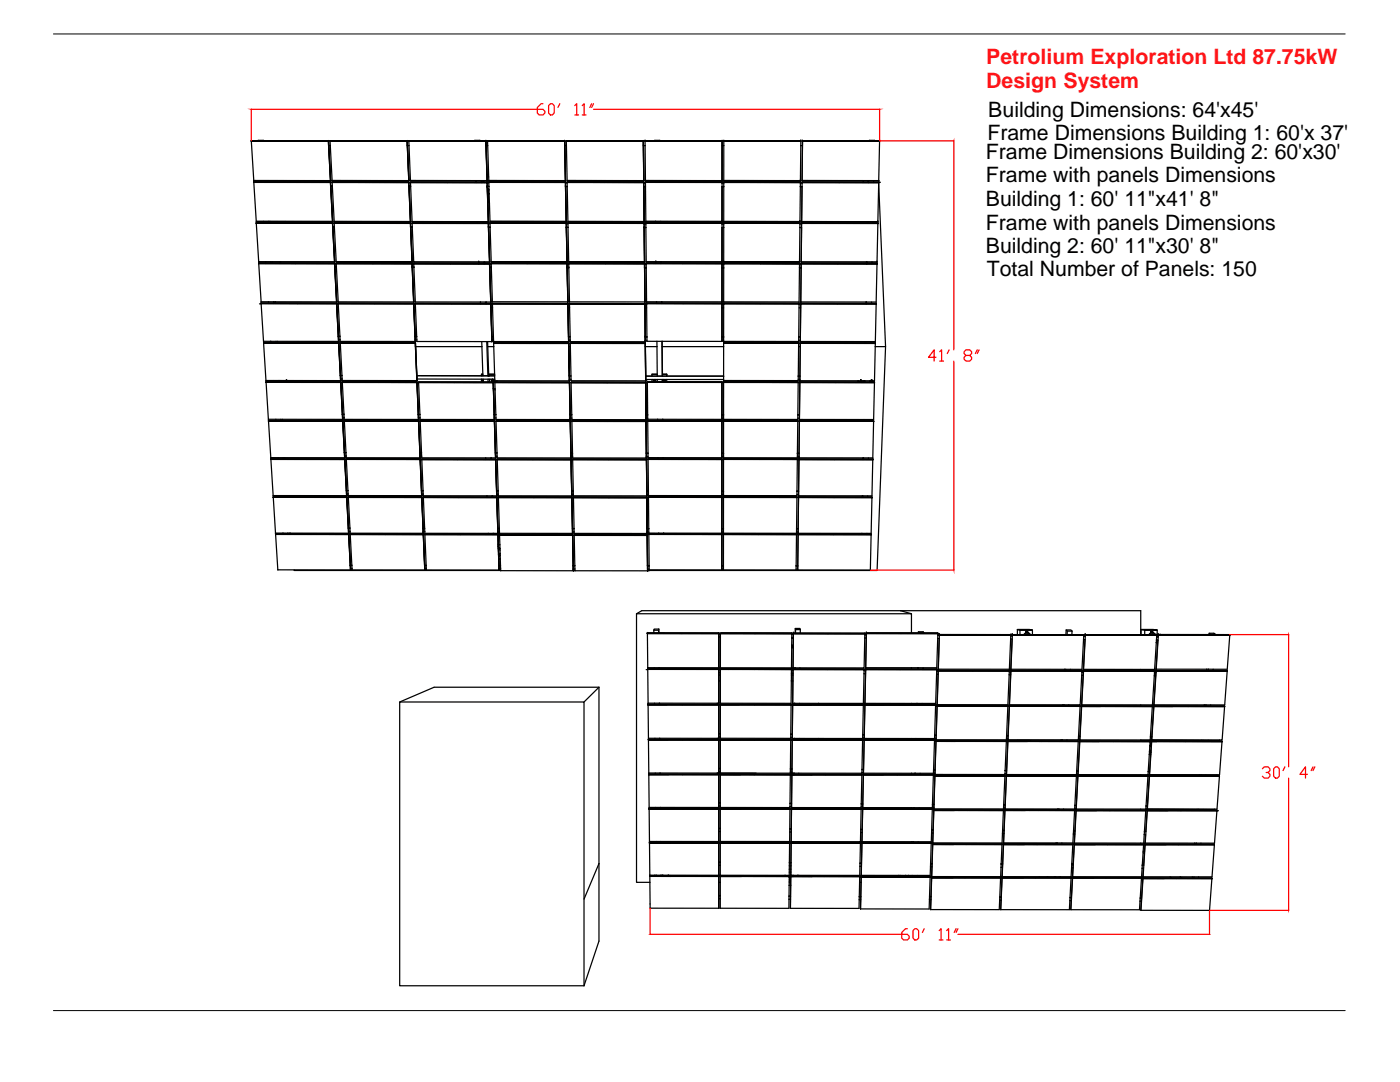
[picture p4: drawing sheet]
<svg xmlns="http://www.w3.org/2000/svg" width="279mm" height="216mm" viewBox="0 0 279 216" stroke-linecap="round" stroke-linejoin="round" font-family="sans-serif">
<defs><g id="words">
<g font-size="4.2" fill="#ff1418">
<text x="196.8" y="17.5">Design System</text>
<text x="196.8" y="12.8">Petrolium Exploration Ltd 87.75kW</text>
</g>
<g font-size="4.2">
<text x="197.2" y="23.3">Building Dimensions: 64'x45'</text>
<text x="197" y="28">Frame Dimensions Building 1: 60'x 37'</text>
<text x="196.8" y="31.6">Frame Dimensions Building 2: 60'x30'</text>
<text x="196.8" y="36.4">Frame with panels Dimensions</text>
<text x="196.8" y="41.1">Building 1: 60' 11&quot;x41' 8&quot;</text>
<text x="196.8" y="45.8">Frame with panels Dimensions</text>
<text x="196.8" y="50.5">Building 2: 60' 11&quot;x30' 8&quot;</text>
<text x="196.9" y="55.1">Total Number of Panels: 150</text>
</g>
</g></defs>
<!-- layer: 0 -->
<g fill="none" stroke="#000" stroke-width=".25">
<path d="M50.2 28.1h.1M50.2 28.1h15.3M50.2 28.1l15.4 .1 .4 7.8M50.2 28.1v.1M50.2 28.2l.4 8.1M50.2 28.1h1.3M50.2 28.2h7.4M50.6 36.3h.1M50.6 36.3h15.3M50.7 36.4h7.4M50.7 36.4h15.3M50.7 36.4h.1"/>
<path d="M50.7 36.4h1.3M50.7 36.4l.4 7.8M51.5 28.1h1.1M52 36h-1.4h15.3M52 36h2.6M52 36v.3M52 36.3h3M52 36.3v.1M52 36.4h3M52.5 28v.1M52.5 28.1h13M52.5 28.1h.1"/>
<path d="M52.6 28.1l12.9 .1M52.8 28.1l-1.3-.1v.1M52.8 28.1h.1M53 36l.1 .4M53.4 36v.4M54.6 36l.4 .3M54.6 36h2.1M55 36.3h2M55 36.3v.1M55 36.4h2.8M56.7 36h9.3M56.7 36l.3 .3"/>
<path d="M57 36.3h8.9M57 36.3v.1M57.6 28.2h8l.4 7.9M57.8 36.4h8.1M57.9 36l-.1 .4M65.5 28.2h.1M65.5 28.3l.5 7.7M65.5 28.3l.1 .8M65.5 28.2v.1M65.6 29.1h.3M65.6 29.1l.4 6.9M65.9 28.1h15.4z"/>
<path d="M65.9 28.1l15.4 .1 .3 7.9M65.9 28.1v.1M65.9 28.2l.4 7.8M65.9 28.2h7.4M65.9 28.1l15.4 .1 .3 7.8M65.9 36h.4M65.9 36.4h.1M65.9 36.5h.1M65.9 36.5l.1 .6M65.9 36.4v.1M66 36v.1M66 36.4h.3"/>
<path d="M66 37.1h.1M66 37.1l.4 7.1M66 36.4h-7.9M66 36.4h.1M66.3 36.3l15.3 .1zM66.3 36h.1M66.3 36.4h.1M66.3 36.4v.7M66.3 36.4h15.3M66.3 36.4h15.3v.8M66.3 37.1h-.3M66.3 37.1h.1"/>
<path d="M66.3 37.1l.4 7.1M81.2 28.2h-7.9M81.2 28.2h.1M81.2 28.2l.1 .1M81.3 28.3l.3 7.7M81.3 28.3v.8M81.3 29.1h.1M81.3 29.1l.3 6.9M81.3 29.1h.3M81.6 36h.1M81.6 36h-15.3h15.3M81.6 36.5h.1"/>
<path d="M81.6 28.1h15.4M81.6 28.1h14.2M81.6 28.1l15.4 .1 .2 7.8M81.6 28.1v.1M81.6 28.2l.3 7.8M81.6 28.1l14.2 .1M81.6 28.2h7.4M81.6 36v.1M81.6 36.4h.3M81.6 37.2h.1M81.6 37.2l.3 7M81.6 36.4h.1"/>
<path d="M81.6 37.1h.4M81.9 36.4h15.3M81.9 36.4h.1M81.9 36h.1M81.9 36.4h15.6M81.9 36.4l15.3 .1M81.9 36.4h13.1M81.9 36.4l.1 .7M82 37.1l.2 7.1M89 28.2h8l.2 6.6M94.7 28.1h1.2M95 36v.4"/>
<path d="M95 36.4h.1M95 36.4h1M95.8 28v.1M95.8 28.1v.1M95.8 28.2h1.2M95.9 28.1l-1.2-.1v.2M95.9 28.1h1.1M95.9 28.1v.1M96 36v.4M96 36h.4M96 36.4h1.2M96 36.4h.1"/>
<path d="M96.2 36v.4M96.2 36.4h.4M96.2 36.4h.1M96.4 36l.2 .4M96.6 36.4h.1M97 28.2h.1M97 28.3l.2 6.5M97 28.2v.1M97 28.3v.8M97 29.1h.1M97 29.1l.2 6.9M97 29.1h.3"/>
<path d="M97.2 34.8h.1M97.2 34.8v1.2M97.2 34.8l.3 .5M97.2 36h-15.3h14.1M97.2 36h.1M97.2 34.8v1.3M97.2 36.5h.1M97.2 36.5v.7M97.2 36v.1M97.2 36h-.8M97.2 36.5h.4M97.2 37.2h.1"/>
<path d="M97.2 37.3l.3 6.9M97.2 37.2v.1M97.2 37.3h.1M97.3 37.2h.3M97.3 37.2l.3 .7M97.3 37.2l.2 7M97.3 28.1h15.4zM97.3 28.1v.1M97.3 28.2v.9M97.3 28.2h7.4M97.3 28.1l15.4 .1 .2 7.9M97.3 28.1l15.4 .1 .2 7.8"/>
<path d="M97.3 29.1l.2 6.9M97.5 37.7v2.6M97.5 36h15.4zM97.5 36.3h15.4M97.5 36.4h15.3l.1 .1M97.5 36.3h15.3M97.5 36.4h.1M97.5 36.4h15.3M97.5 36h.1M97.5 36.4l.1 .1M97.6 36.5v.7M97.6 37.2v.7"/>
<path d="M97.6 37.9v.7M97.6 38.7h.1M97.6 38.7l.1 1.9M97.6 38.6v.1M98 36l.2 .4M112.7 28.2h-7.9M112.7 28.3l.1 7.7M112.7 28.2h.1M112.7 28.2v.1M112.7 28.3v.8M112.7 29.1h.1M112.7 29.1l.1 6.9"/>
<path d="M112.7 29.1h.3M112.8 36.4v.1M112.8 36h.1M112.8 36.3h.1M112.8 36.4h.1M112.8 36.5h.1M112.8 36.5l.1 .7M112.9 36v.1M112.9 36.5h.3M112.9 36.4h-15.4M112.9 37.2h.1M112.9 37.2l.1 7"/>
<path d="M112.9 37.2h.3M113 28.1h15.4zM113 28.1l15.4 .1 .1 7.8M113 28.1l15.4 .1h-7.9M113 28.1v.1M113 28.2v.9M113 28.2h7.5M113 29.1l.2 6.9M113.2 36.4h15.3v.1M113.2 36.5v.7M113.2 36.4h15.3zM113.2 36.3l15.3 .1z"/>
<path d="M113.2 36h.1M113.2 36.4v.1M113.2 37.2l.1 7M113.2 37.2h.1M128.4 28.2h.1M128.4 28.3l.1 7.7M128.4 28.2v.1M128.4 28.3v.8M128.4 28.2l.1 7.9M128.4 29.1h.1M128.4 29.1l.1 6.9M128.4 29.1h.3"/>
<path d="M128.5 36h.1M128.5 36h-15.3h15.3M128.5 36.4h.1M128.5 36.5h.1M128.5 36.5v.8M128.5 37.2h.1M128.5 36.5h.3M128.5 37.3h.3M128.5 36v.1M128.5 36.4v.1M128.5 37.2l.1 7M128.7 28.1h15.4"/>
<path d="M128.7 28.1h.1M128.7 28.1l15.4 .1v7.8M128.7 28.1v.1M128.7 28.2v.9M128.7 28.1h3M128.7 28.2h7.5M128.7 29.1l.1 6.9M128.8 36.4h15.3v.1h.3M128.8 36.3h15.3M128.8 36.4h.1M128.8 36h15.3M128.8 36h.1"/>
<path d="M128.8 36.4v.1M128.8 36.4h1.9M128.8 36.4h15.3M128.8 36.5v.8M128.8 36.3h.1M128.8 36h3M128.8 36.3h3M128.8 37.3l.1 6.9M130.7 28.1h1M130.7 36.4h1.1M130.7 36.4h.1M130.7 36v.4"/>
<path d="M131.7 28.1l12.4 .1M131.7 28v.1M131.7 28.1l-1-.1v.1M131.7 28.1h.1M131.8 36.4h12.3M131.8 36v.4M131.8 36h12.3M132.2 36v.4M136.2 28.2h7.9M144.1 36.4h.1M144.1 36.4v.1M144.1 36.5h.1"/>
<path d="M144.1 36.3v7.9M144.1 37.2h.3M144.1 28.2h.1M144.1 28.2v7.8M144.1 28.1v.1M144.1 28.2v7.9M144.1 29.1h.3M144.4 37.3v6.9M144.4 36.4h15.3v.1M144.4 36.4h7.4M144.4 36.4h15.3h-7.8M144.4 36.3l15.3 .1z"/>
<path d="M144.4 36.5v.8M144.4 36.4v.1M144.4 36.3l15.3 .1M144.4 36.3h.1M144.4 29.1v6.9M144.4 36h15.3M144.5 28.1l15.3 .1M144.5 28.1h15.3M144.5 28.1l15.3 .1h-7.9M144.5 28.1h15.3zM144.5 28.2h.1M144.5 28.1l-.1 1"/>
<path d="M144.5 28.2h7.4M159.7 36h.1M159.7 37.3l.4-.1-.1 7M159.7 37.2v.1M159.7 36.5h.1M159.7 36.5v7.7M159.7 36.4h.1M159.8 29.1h.3M159.8 28.2l-.1 7.8M159.8 28.2h.1M159.8 28.1h.1M160.1 36.4h15.6"/>
<path d="M160.1 36h12.3M160.1 36.4h15.3M160.1 36.4h.1M160.1 36h15.3M160.1 36.4v.1h-.4M160.1 36h.1M160.1 36.4l-.1 7.8M160.2 28.1h15.3M160.2 28.2h.1M160.2 28.2l-.1 7.8M160.2 28.1h.1M160.2 28.1l15.3 .1"/>
<path d="M160.2 28.1v.1M160.2 28.2h7.4M160.2 28.1l13.2 .1M160.2 28.1l-.1 7.9M172.2 36.4h1.1M172.2 36.4h-12.1M172.2 36.4h.1M172.4 36l-.2 .4M172.4 36h.8M173.2 36l.1 .4M173.2 36h2.1M173.3 36.4h.1"/>
<path d="M173.3 36.4h2.1M173.3 36.4h1.1M173.3 36v.4M173.4 28.2h1.1M173.4 28.1v.1M173.4 28.1l1.1-.1v.2M173.5 28v.2M174.4 36.4h.1M174.4 36v.4M174.5 28.2h1M175.3 36v.4M175.3 36h.1"/>
<path d="M175.3 36.4h.1M175.4 36h-.1M175.4 36.7l1.3 32.5-1.7 44.6h-45.8M175.4 36.7l-.2 7.5M175.4 36.4h-.1M175.4 36.5v.2M175.4 36.4h-7.9M175.4 36.5h.1M175.4 36.4h.1M175.5 28.2h-7.9M175.5 28.2h.1M175.5 28.2l-.1 7.8"/>
<path d="M175.5 28.1h-2.1M175.5 28.1h.1M51.1 44.5h.1M51.1 44.5h15.3M51.1 44.2h.1M51.1 44.5h1.4M51.1 44.5v.1M51.1 44.5l15.3 .1M51.1 44.6l.5 7.6M51.6 52.6h15.2l.4 7.6M51.6 52.5h1.4h-1.3M51.6 52.5h15.2z"/>
<path d="M51.6 52.6h1.4M51.6 52.2h.1M51.6 52.6h.1M51.6 52.6h15.2v.7M51.6 52.6l.5 7.6M52.5 44.2v.3M52.5 44.5h1.1M53 52.2l13.8 .1M53 52.2h-1.4l15.2 .1M53 52.2v.4M53 52.6h13.8M53.5 44.2l.1 .3"/>
<path d="M53.6 44.5h.3M53.9 44.2h-2.8h15.3M53.9 44.2v.3M53.9 44.2h12.5M53.9 44.5l12.5 .1v.7M53.9 44.5h12.4M53.9 44.5h.1M54 52.2l.1 .4M54.4 52.2v.4M55.9 52.2v.4M56.9 44.2v.3M66.4 44.2h.1"/>
<path d="M66.4 44.6h.1M66.4 45.3l.4 7M66.4 45.3h.1M66.4 44.5h-15.3M66.4 44.5v.1M66.4 44.6h.3M66.4 45.3h.3M66.4 45.3l.4 7zM66.7 44.2h15.2zM66.7 44.5l15.2 .1M66.7 44.5h15.2zM66.7 44.2h.1"/>
<path d="M66.7 44.6h.1M66.7 44.5v.1M66.7 44.6v.7M66.7 45.3h.1M66.7 45.3l.4 7M66.8 52.6l.4 7.6M66.8 52.7h.1M66.8 52.3h.1M66.8 53.3h.1M66.8 52.6h.3M66.8 53.3l.4 6.9M66.8 53.3h.3"/>
<path d="M67.1 52.5l15.2 .1zM67.1 52.6h15.2l.3 7.6M67.1 52.6h.1M67.1 52.3h.1M67.1 52.6v.7M67.1 52.6h15.2v.8M67.1 53.3h.1M67.1 53.3l.4 6.9M81.9 44.6h-15.2M81.9 44.6h.1M81.9 44.7v.6M81.9 44.2h.1"/>
<path d="M81.9 45.3h.1M81.9 45.3l.3 7M81.9 44.6h.4M82 45.3h.3M82 45.3l.3 7M82.2 52.3h-15.1h15.2M82.2 52.6h-15.1M82.2 52.7h.1M82.2 52.6v.1M82.2 52.7l.4 7.5M82.2 44.6h.1M82.2 44.2h.1"/>
<path d="M82.2 44.6h13.1M82.2 44.5h15.3M82.2 44.6h15.3M82.2 52.3h.1M82.2 44.5h.1M82.3 44.6v.7M82.3 53.4h.1M82.3 52.7h.3M82.3 45.3h.1M82.3 45.3l.3 7M82.3 53.4l.3 6.8M82.3 53.4h.3"/>
<path d="M82.6 52.6h15.1l.3 7.7M82.6 52.6v.1M82.6 52.6h13zM82.6 52.6h15.1zM82.6 52.3h.1M82.6 52.6h.1M82.6 52.7v.7M82.6 53.4h.1M82.6 53.4l.3 6.8 13 .1M89.9 52.6h7.8l.1 .8M95.3 44.2v.3M95.3 44.2h1.2"/>
<path d="M95.3 44.2h-13.1h15.3M95.3 44.6h1M95.3 44.5v.1M95.3 44.5h1M95.5 52.3h-12.9h15.1M95.5 52.3h.1M95.5 52.3l.1 .3M95.5 52.3h1.2M95.6 52.6h1zM95.6 52.6h-13M95.6 52.6h.1M95.6 52.6h1.1"/>
<path d="M96.3 44.2v.3M96.3 44.5h.2h-.2M96.3 44.5v.1M96.3 44.6h1.2M96.5 44.2v.4M96.5 44.5h1zM96.6 52.3v.3M96.7 52.3h1M96.7 52.3v.3M96.7 52.6h-.1h.1M96.7 52.6l1 .2M97.5 44.2h.1"/>
<path d="M97.5 44.6h.1M97.5 44.7h.1M97.5 44.6v.7M97.5 44.2h-1M97.5 40.3h.2M97.5 40.3l.2 .3M97.5 45.3h.1M97.5 44.6h.3M97.5 45.3h.3M97.5 45.3l.2 7M97.7 40.6l.1 3.6M97.7 52.3h.1"/>
<path d="M97.7 52.7h.1M97.7 52.8v.6M97.7 53.4h.1M97.7 53.4l.2 6.9M97.7 52.7h.3M97.8 53.4h.3M97.8 44.5h.1M97.8 44.5h15.2M97.8 44.2h15.2zM97.8 44.5h15.2v.2M97.8 44.5h15.2zM97.8 44.2h.1"/>
<path d="M97.8 44.5v.1M97.8 44.6h.1M97.8 44.6v.7M97.8 45.3l.2 6.9M97.8 45.3h.1M98 52.6h.1M98 52.2h.1M98 52.6v.1M98 52.6h15.2l.1 7.6M98 52.5h15.2zM98 52.6h15.2M98 52.2l15.2 .1z"/>
<path d="M98 52.7l.1 .7M98.1 53.4l.2 6.8M98.1 53.4h.1M113 44.5h-15.2M113 44.6h.1M113 44.7v.7M113 44.7l.2 7.6M113 44.2h.1M113 45.4h.4M113 44.7h.3M113 45.4h.1M113 44.5v.2"/>
<path d="M113 45.4l.2 6.9zM113.2 52.6h-15.2M113.2 52.6h.1M113.2 52.7h.1M113.2 52.7l.1 7.5M113.2 52.7v.7M113.2 52.6v.1M113.2 52.3h.1M113.2 52.7h.3M113.2 53.4h.1M113.2 52.6v.8M113.2 53.4l.1 6.8"/>
<path d="M113.2 53.4h.3M113.3 44.2h15.3zM113.3 44.5l15.2 .1 .1 .1M113.3 44.5v.1M113.3 44.5h15.3zM113.3 44.2h.1M113.3 44.6v.1M113.3 44.5h.1M113.3 44.7l.2 7.6M113.4 45.4h.1M113.5 52.5l15.1 .1zM113.5 52.6h15.1"/>
<path d="M113.5 52.3h15.1zM113.5 52.6h15.1l.1 7.6M113.5 52.6h.1M113.5 52.3h.1M113.5 52.6v.1M113.5 52.7l.2 7.5M113.5 53.4h.1M128.6 44.6h.1M128.5 44.6h-15.2M128.6 44.7v.7M128.6 44.7v7.6M128.6 44.2h.1"/>
<path d="M128.6 45.4h.1M128.6 45.4v6.9M128.6 44.7h.3M128.6 45.4h.3M128.6 52.6v.1M128.6 52.6h-15.1M128.6 52.7h.1M128.6 52.3h.1M128.6 52.7v.8M128.6 53.5h.1M128.6 52.8v.7M128.6 52.8h.4"/>
<path d="M128.6 53.5l.1 6.7M128.6 52.6v.2M128.6 53.5h.4M128.9 44.5h15.2M128.9 44.5h15.2v.2h.3M128.9 44.5h.1M128.9 44.5v.1M128.9 44.2h15.2M128.9 44.2h.1M128.9 44.5v.2M128.9 44.5h1.9M128.9 44.5l15.2 .1"/>
<path d="M128.9 44.7v.7M128.9 45.4l.1 6.8M128.9 44.2h1.9M129 52.6h15.1M129 52.6h.1M129 52.5h1.9h-1.9M129 52.8v.7M129 52.2h.1M129 52.6v.2M129 52.5h15.1M129 52.6h1.9M129 52.6h15.1v7.6"/>
<path d="M129 53.5v6.7M129 52.2h1.9M129 52.2l15.1 .1M130.8 44.2v.3M130.8 44.5h.1M130.8 44.5h1.1M130.8 44.2h1.1v.3M130.9 52.2h1M130.9 52.2v.4M130.9 52.2h.1M130.9 52.6h1M130.9 52.5h1z"/>
<path d="M131.8 44.2v.3M131.9 44.5h12.2M131.9 52.2v.4M131.9 52.6h.1M131.9 52.6h12.2v.2M131.9 52.5h.1M131.9 52.2l12.2 .1M144.1 52.7v7.5M144.1 52.6h.1M144.1 52.5h.1M144.1 52.3h.1M144.1 52.6v.1"/>
<path d="M144.1 52.7h.1M144.1 52.5h-12.2h12.2M144.1 52.8v.7M144.1 53.5v7h-15.1M144.1 53.5h.3M144.1 52.8h.3M144.1 44.6h.1M144.1 44.5h.1M144.1 44.2h.1M144.1 44.5v7.8M144.4 53.5v6.7h15.1v-6.7M144.4 52.6h.1"/>
<path d="M144.4 52.6h15.2h-15.2M144.4 52.8v.7M144.4 52.3h.1M144.4 52.6v.2M144.4 52.3h15.2zM144.4 52.5l15.2 .1zM144.4 52.6h15.2M144.4 45.4h-.3v6.9M144.4 44.5h15.3zM144.4 44.5l15.3 .1M144.4 45.4v6.9M144.4 44.5v.1"/>
<path d="M144.4 44.5l15.3 .1h-7.9M144.4 44.2h15.2M144.4 44.7v.7M144.4 44.5v.2M144.4 44.6h7.4M144.4 44.5h15.3M144.4 44.5h15.2M159.5 53.5h.4M159.6 52.3h.1M159.6 52.7h.1M159.6 52.8l-.1 .7M159.6 52.6v.2"/>
<path d="M159.6 52.8h.3M159.6 44.2h.1M159.6 45.4h.4l-.1 6.9M159.6 45.4v6.9M159.6 44.6v.1M159.6 44.7v.7M159.7 44.5h.1M159.9 53.5l-.1 6.7M159.9 52.8v.7M159.9 52.6v.2M159.9 52.6h15.1zM159.9 52.6h.1"/>
<path d="M159.9 52.3h13.1M159.9 52.6h15.1M159.9 52.6h13.1M159.9 52.3h15.1M159.9 52.3h.1M159.9 52.6v.1M159.9 52.7l-.1 7.5M160 44.2h13.1M160 44.5h15.2zM160 44.6h15.2M160 44.6v.1h-.4M160 44.2h15.2"/>
<path d="M160 44.2h.1M160 44.6h.1M160 44.6h13.2M160 44.6l-.1 7.7M172.9 52.3v.3M173 52.6h1zM173 52.6h.1M173 52.6h2M173 52.6h-13.1M173 52.3v.3M173 52.3h1M173.1 44.2v.4"/>
<path d="M173.1 44.2h.1M173.2 44.5h1M173.2 44.6h1M173.2 44.5v.1M173.2 44.2h2M173.2 44.2v.3M174 52.3v.3M174 52.3h1M174.2 44.6h1M174.2 44.2v.4M175 52.3h.1M175 52.6h-7.8"/>
<path d="M175 52.7h.1M175 52.7l-.1 7.6h-2M175.2 44.2h.1M175.2 44.6h.1M175.2 44.6h-15.2M175.2 44.6v.1M175.2 44.7h.1M175.2 44.7l-.2 7.6M175.2 44.5h-1h1M175.2 44.5h.1M51.8 60.6h.3M52.1 60.6h15.1"/>
<path d="M52.1 60.6h.1M52.1 60.2h1.5M52.1 60.6h7.3M52.1 60.2h.1M52.1 60.6l.5 7.5M52.2 60.5h15M52.6 68.1h.1M52.6 68.1h1.4M52.6 68.5h15l.4 7.4M52.6 68.5h.1M52.6 68.5l.5 7.4M52.7 68.4h14.9"/>
<path d="M53.1 75.9h2.5M53.1 75.9h.1M53.1 76.2h2.5M53.1 76.2h14.9M53.1 76.3h.1M53.1 76.3h14.9l.4 7.4M53.1 76.3l.5 7.4M53.6 60.2h1M53.6 60.2v.4h-1.5h15.1M54 68.4l-1.4 .1h15M54 68.4l13.6 .1M54 68.4h.1"/>
<path d="M54 68.4h13.6M54 68.1h13.6M54 68.1v.3M54.1 68.1v.3M54.6 75.9v.3M54.6 76.2v.1M54.6 60.2h.3M54.6 60.2v.3M54.6 60.5h.3h-.3M54.6 60.5l.3 .1M54.9 60.2v.4M54.9 60.2h12.3"/>
<path d="M54.9 60.6h12.3M55 60.2l-.1 .4M55.1 68.1v.3M55.4 68.1v.3M55.6 75.9h1.7M55.6 75.9v.3M55.6 76.2h.3M55.6 76.2h-2.5M55.6 76.2v.1M55.9 76.2h.9M55.9 76.3h-2.8h14.9M55.9 76.2v.1"/>
<path d="M56.1 75.9l-.2 .3M56.8 76.2l11.2 .1 .4 6.4M56.8 76.2h1.5zM56.8 75.9v.3M57.1 76v.1M57.1 76h.1M57.2 76.1h.1M57.1 76.1h.1M57.2 76v.1M57.2 76l-.1 .1M57.2 76h-.1M57.2 76h.1"/>
<path d="M57.2 76.1l.1 .1M57.3 75.9h.1M57.3 75.9l-.1 .1M57.3 75.9h10.7M57.3 76l.1 .1M57.3 76.2h.1M57.4 76.1l-.2 .2M57.4 76.1h-.2M57.4 76.1h.1M57.4 76.1l-.1 .1M57.4 76.2h.1M57.5 76.1h.1"/>
<path d="M57.5 76.2h-.1M57.5 76.2h.1M57.5 76.1v.1M57.8 75.9v.4M67.2 60.5h-12.3h12.3M67.2 60.6h-7.8M67.2 60.5h.1M67.2 60.2v.3M67.2 60.2h.1M67.2 60.6h.1M67.2 60.7l.3 6.4M67.2 60.6v.1"/>
<path d="M67.2 61.3h.3M67.2 60.6l.4 7.5M67.2 60.6l.4 6.5M67.5 60.6h.1M67.5 60.6h15.1l.3 7.5M67.5 60.2h.1M67.5 60.2h15M67.5 60.5h15M67.5 60.6h15.1zM67.5 60.5h15.1zM67.5 67.1l.1 1M67.5 67.1h.3"/>
<path d="M67.5 60.6v.7M67.5 67.1l.1 .7M67.5 61.3l.3 5.8M67.5 67.8h.4M67.6 67.8v.3M67.6 68.1h.1M67.6 67.1v1M67.6 67.1h.1M67.6 68.5h-15M67.6 68.5h.1M67.6 68.6l.3 6.3M67.6 68.5v.1"/>
<path d="M67.6 68.6v.6M67.6 68.4h.1M67.6 69.2h.1M67.6 69.2l.3 5.7M67.6 68.5l.4 6.4M67.7 69.2h.2M67.8 67.1l.1 .7M67.9 67.8v.3M67.9 68.1h15M67.9 68.1h.1M67.9 68.4h15zM67.9 68.4h15"/>
<path d="M67.9 68.5h15zM67.9 68.5h15l.3 7.4M67.9 68.5h.1M67.9 68.5v.7M67.9 74.9h.3M67.9 74.9l.1 .7M67.9 74.9h.1M67.9 75.6l.1 .3M67.9 69.2l.3 5.7M67.9 75.6h.4M68 74.9h.2M68 74.9h.1"/>
<path d="M68 75.9h.1M68 74.9v1M68 76.3h-14.9M68 76.4h.1M68 76.3h.1M68 76.4l.3 6.3M68 76.2h.1M68.2 74.9l.1 .7M68.3 75.6v.3M68.3 75.9h14.9M68.3 75.9h.1M68.3 76.3h14.9z"/>
<path d="M68.3 76.3h14.9l.4 7.4M68.3 76.3h.1M68.3 76.2l14.9 .1M68.3 76.3l.3 6.4M68.3 76.2h14.9zM82.5 60.6h-15.3M82.5 60.5h.1M82.5 60.2h.1M82.6 60.7h.1M82.6 60.6l.2 6.5M82.6 61.3h.1M82.6 60.6h.1"/>
<path d="M82.6 60.6h.3M82.6 60.6v.7M82.6 61.3l.3 5.8M82.6 61.3h.3M82.8 67.1l.1 1M82.8 67.1h.4M82.8 67.1l.1 .7M82.9 67.8h.3M82.9 67.8v.3M82.9 67.1v1M82.9 67.1h.1M82.9 68.1h.1"/>
<path d="M82.9 68.5h-15M82.9 68.5h.1M82.9 68.5v.1M82.9 68.6l.3 6.4M82.9 60.6h15.1l.2 7.6M82.9 60.2v.1M82.9 60.5l15 .1M82.9 60.6h.1M82.9 60.6v.7M82.9 68.4h.1M82.9 69.2h.1M82.9 61.3l.3 5.8"/>
<path d="M82.9 68.5l.3 6.5M82.9 60.6h15.1M82.9 69.2h13.3M83.2 75v.6M83.2 75h.1M83.2 67.1v.7M83.2 75.6v.3M83.2 75.6h.1M83.2 67.8v.3M83.2 75.9h.1M83.2 75h14.4M83.2 75h15.5"/>
<path d="M83.2 68.1l12.9 .1M83.2 68.1v.1M83.2 76.3h-14.9M83.2 76.4h.1M83.2 76.4l.3 6.3M83.2 76.3v.1M83.2 75.6l12.9 .1M83.2 76.3l.3 6.4M83.2 76.2v.1M83.5 76.3h15l.2 7.4M83.5 76.3l.3 6.4M83.6 76.3h14.9"/>
<path d="M90.2 60.6h7.7l.2 6.6M95.9 60.3h1.2M95.9 60.3v.2M95.9 60.5l1 .1M95.9 60.6h1.2M95.9 60.6h.1M95.9 60.6h-13M96.1 75.7v.6M96.1 75.7h.3M96.1 68.2l.1 1M96.1 68.2h1.2M96.2 69.2l.2 5.8"/>
<path d="M96.2 76.1l.2 .2M96.2 76.1h.2M96.3 76h.1M96.3 76.2h.1M96.3 76l.1 .1M96.3 76l-.1 .1M96.4 76.1h.1M96.4 76h.1M96.4 74.7h-.3v.3M96.4 76.1l-.1 .1M96.4 75.7v.2M96.4 75.7h1.9"/>
<path d="M96.4 75.9v.1M96.4 75.9l-.1 .1M96.4 76v.1M96.4 76.1v.2M96.4 76.3h1.2M96.4 76.3h.1M96.4 76.3h-12.9h15M96.9 60.3v.2M96.9 60.5l1.1 .1M96.9 60.6h.1M97.1 60.3v.3M97.1 60.3h.8"/>
<path d="M97.1 60.6h.9v.8M97.1 68.2l.3 6.8M97.3 68.2v1M97.3 69.2l.2 5.8M97.3 69.2h1.2M97.4 75.7v.6M97.4 76.3h.1M97.5 74.7h1.2M97.5 75h.1M97.6 74.9h.1M97.6 76.2v.1M97.6 74.9v.1"/>
<path d="M97.6 74.9l-.1 .1M97.6 76.3h.8M97.6 76.3h.1M97.6 75h1.1M97.7 75.7l-.1 .5M97.9 60.6h.1M97.9 60.3h.1M97.9 60.7h.4M97.9 60.7h.1M98 60.3h.1M98 61.4h.1M98 61.4h.3"/>
<path d="M98 61.4l.2 5.8M98 75.7l.1 .6M98.1 76.3h.1M98.1 67.2h.4M98.1 67.2l.1 1M98.2 67.9h.3M98.2 68.2h.1M98.2 67.2v1M98.2 67.2h.1M98.2 68.2h-.9M98.3 60.2h15M98.3 60.2h.1"/>
<path d="M98.3 60.7v.7M98.3 60.6h15zM98.3 60.6h15l.2 7.6M98.3 60.6h.1M98.3 60.6h15l.2 6.6M98.3 60.5l15 .1M98.3 60.6v.1M98.3 60.5l15 .1zM98.3 75.7l.3 .3M98.3 75.7l.4 .4M98.3 61.4l.2 6.5M98.3 75.7h.4"/>
<path d="M98.4 76.3h-14.9M98.4 76.4h.1M98.4 76.4l.1 1.2M98.4 76v.1M98.4 76h.1M98.4 76.1h.1M98.4 76.3h.1M98.5 76.1h.1M98.5 76.3h.1M98.5 76.3v1.6M98.5 76h.1M98.5 77.6h.1"/>
<path d="M98.5 77.6l.1 5.1M98.5 77.6v.3M98.5 76h-.1M98.5 77.9l.2 5.8M98.5 67.9v.3M98.5 77.6h.3M98.5 76v.1M98.5 76l-.1 .1M98.5 77.9l.2 4.8M98.5 68.2h15M98.5 68.2h.1M98.5 68.4l15 .1z"/>
<path d="M98.5 68.4l15 .1M98.5 68.5h.1M98.5 68.5l.2 6.2M98.5 68.5h15l.2 7.5M98.5 68.5h15zM98.6 76.1h-.1M98.6 76h.1M98.6 76.1h.1M98.6 76v.1M98.6 76.1v.1M98.6 76.2h.1M98.6 76.2l-.1 .1"/>
<path d="M98.6 76l-.1 .1M98.6 76l.1 .1M98.7 76.2h-.1M98.7 76.1h.1M98.7 76.1v.1M98.7 76.2h.1M98.7 76.1l-.1 .1M98.7 76.1h-.2M98.7 76.1l-.2 .2M98.7 74.7v.3M98.7 75v.7M98.7 75.7v.3"/>
<path d="M98.7 76h14.9M98.7 76h.1M98.8 76.3h.5M98.8 76.3h14.8M98.8 76.3h14.9M98.8 76.4h.1M98.8 76.4v1.2M98.8 76.3h14.9l.1 7.4M98.8 77.6l.2 5.1M99 76v.3M99.3 76.3h14.4l.1 6.4M99.3 76.3h-.5h14.9"/>
<path d="M113.3 60.2h.1M113.3 60.7h.1M113.3 60.6h.1M113.3 60.7h.4M113.3 61.4h.1M113.3 60.6v.1M113.3 60.7l.1 .7M113.4 61.4h.3M113.4 61.4l.1 5.8M113.5 67.2v1M113.5 67.2h.3M113.5 67.2v.7"/>
<path d="M113.5 67.9h.1M113.5 67.9v.3M113.5 68.2h.1M113.5 67.2h.1M113.5 68.5h-15M113.5 68.6h.1M113.5 68.6l.1 6.4-.1-5.8M113.5 68.5v.1M113.5 68.6v.6M113.5 67.9h.3M113.5 68.5h.1M113.5 69.2h.1"/>
<path d="M113.5 68.5l.1 6.5M113.5 69.2h.3M113.6 75h.1M113.6 75l.1 .7M113.6 75.7h.4M113.6 75h.3M113.6 75.7v.3M113.6 76h.1M113.6 76.3h-14.8M113.6 76.4h.1M113.6 76.4l.2 7.3M113.6 76.4l.2 6.3"/>
<path d="M113.7 60.2h15M113.7 60.2h.1M113.7 60.6v.1M113.7 60.7h.1M113.7 76h-.1M113.7 60.6h15M113.7 60.6h15zM113.7 60.7v.7M113.7 60.6h15l.1 7.6M113.7 76.3h-.1M113.7 61.4l.1 6.5M113.8 67.9v.3"/>
<path d="M113.8 68.2h.1M113.8 68.2h15M113.8 68.4l15 .1zM113.8 68.5h.1M113.8 68.4l15 .1M113.8 68.5v.7M113.8 68.5h7.3M113.8 68.5h15l.1 7.5M113.8 68.5h15zM113.8 69.2l.2 6.5M114 75.7v.3M114 76h.1"/>
<path d="M114 76h14.9M114 76.3h14.9zM114 76.3h14.9v7.4M114 76.3v.1M114 76.3h14.9M114 76.4l.1 6.3M128.7 60.7h.1M128.7 60.2h.1M128.7 60.6h-15M128.7 60.8l.1 6.4M128.7 60.8v.6M128.7 60.6h.3"/>
<path d="M128.7 60.6h.1M128.7 61.4h.1M128.7 60.7v.7M128.7 61.4l.1 5.8M128.7 60.7h.3M128.7 60.6v.2M128.7 61.4h.3M128.8 67.2h.1M128.8 67.2v.7M128.8 67.9h.3M128.8 68.2h.1M128.8 68.5v.1"/>
<path d="M128.8 68.5h-7.7M128.8 68.6h.1M128.8 67.2v1M128.8 68.6l.1 6.4M128.8 67.2h.3M128.8 68.6v.6M128.8 67.9v.3M128.8 68.5h.1M128.8 69.2h.1M128.8 69.2l.1 6.5M128.8 68.5l.1 6.5M128.8 69.2h2.3"/>
<path d="M128.8 75l15.6 .1M128.9 75.7h1.2M128.9 75.1v.6M128.9 75.7v.3M128.9 75v.1M128.9 76.4h.1M128.9 76h.1M128.9 76.4h-14.9M128.9 76.4v.1M128.9 76.5v6.3zM128.9 76.3h.1M128.9 76.3v6.5"/>
<path d="M129 60.6h.1M129 60.2h.1M129 60.6v.1M129 60.6h7.3M129 60.2h2M129 60.6h15.1v7.5M129 60.7l.1 6.5M129 60.7h.1M129.1 67.2h.1M129.1 67.2v.9M129.1 68.1h.1M129.1 68.1h2"/>
<path d="M129.2 76.3h14.9v7.4M129.2 76.3h.1M129.2 76.2h1.3M129.2 76.2h14.9M129.2 76.3l.1 7.2M130.1 75.7h.7M130.1 75.7v.6M130.4 76.1l.1 .1M130.4 76.1l.1 .2h.6l-.6-.1M130.4 76.1h.2M130.5 76h.1M130.5 76.2h.1"/>
<path d="M130.5 76l-.1 .1M130.5 76.1h.1M130.5 76.1v.1M130.5 76.2h.5M130.5 76.2h-1.3M130.5 76v.1M130.5 76.3h-1.3h14.9h-14.9M130.6 76.1h.1M130.6 76h.1M130.7 75.7l-.2 .3M130.8 75.7h.4M130.8 75.7l.2 .5"/>
<path d="M130.9 76v.2M131 76.2v.1M131 76.2h1.2M131 60.2h1.1M131 60.2v.3M131 60.5h1M131 60.5l-2 .1h15.1M131.1 68.1v1.1M131.1 68.1h13M131.1 69.2l.1 5.8h1v-5.8h12.2M131.2 74.7h-1.1v.3M131.2 75.7h13.2"/>
<path d="M131.2 76.2h1M131.2 75.7v.6M132 60.2v.4h12.1v.1M132.1 60.2v.4M132.1 60.2h12M132.1 68.1l.1 6.9M132.2 75.7v.5M132.2 76.2v.1M132.2 74.7h.9M132.2 75.9v.3M132.2 76.2h.9h-.4M132.2 76.2l-1 .1"/>
<path d="M132.2 76.2h.5M132.5 75.7l.2 .3M132.6 76v.1M132.6 76h.1M132.6 76.1h.1M132.7 76h.1M132.7 76h-.1M132.7 76.1h-.1M132.7 76.1h.1M132.7 76.2l.4 .1M132.7 76v.1M132.7 76.1v.1"/>
<path d="M132.7 76.2h.1M132.7 76l.1 .1M132.8 76.1l-.1 .1M132.8 76.1h-.2M133.1 74.7v.1M133.1 74.7v.3M133.1 75.7v.6M136.3 60.6h7.8M136.4 76.3h7.7M144.1 76.3h.1M144.1 76.3v.1M144.1 76.4h.1"/>
<path d="M144.1 76.2h.1M144.1 76.2v7.5M144.1 68.1h.1M144.1 60.6h.1M144.1 61.4v5.8M144.1 67.2v.9M144.1 60.6v7.5M144.1 67.2h.3M144.1 67.9h.3M144.1 61.4h.3M144.1 60.2h.1M144.1 60.7v.7"/>
<path d="M144.1 60.7h.3M144.4 76.3h14.9zM144.4 76.3h14.9M144.4 76.2l14.9 .1zM144.4 76.3h.1M144.4 76.3v6.5M144.4 76.2l14.9 .1M144.4 68.4l15 .1zM144.4 69.2v6.7h14.9v-.8M144.4 68.5h15h-15M144.4 68.4h15zM144.4 68.5h.1"/>
<path d="M144.4 67.2v.9M144.4 67.2h.1M144.4 68.1h.1M144.4 68.5v.7M144.4 68.4h15M144.4 60.6h.1M144.4 60.7h.1M144.4 60.6v.1M144.4 60.5h15.1M144.4 60.6h15.1zM144.4 60.5h15.1zM144.4 60.6h15.1"/>
<path d="M144.4 60.7v6.5M159.3 76.3h-14.9M159.3 76.3l-.1 6.5M159.3 76.3h.1M159.3 75.7h.3M159.3 75h.3M159.3 75v.1M159.4 69.2h.3M159.4 68.5l-.1 6.5M159.4 68.4h.1M159.4 68.5h.1M159.4 67.9h.3"/>
<path d="M159.4 67.2v.9h-15M159.4 67.2h.3M159.4 67.2h.1M159.5 61.4h.3M159.5 60.6h-15.1M159.5 60.7h.1M159.5 60.7l-.1 6.5M159.5 60.5h.1M159.5 60.7h.3M159.6 76.3h.1M159.6 76.2v.1M159.6 76.3l-.1 6.5"/>
<path d="M159.6 76.2l12.7 .1M159.6 75.7v.3M159.6 76h.1M159.6 76.3h14.9M159.6 76h11.7M159.6 76.3l-.1 7.4M159.6 75v.7M159.7 69.2l-.1 5.8M159.7 68.5h.1M159.7 68.5h15M159.7 68.5v.7M159.7 68.5h13.1"/>
<path d="M159.7 68.4l15 .1M159.7 68.4h.1M159.7 68.1l13.1 .1M159.7 68.1v.1M159.7 68.5l-.1 7.5M159.7 67.9v.2M159.7 67.2v.7M159.8 60.7h.1M159.8 60.7l-.1 6.5M159.8 60.6v.1M159.8 60.6h15.1h-2M159.8 60.5h.1"/>
<path d="M159.8 60.6h.1M159.8 60.2l13 .1M159.8 60.5l15.1 .1M159.8 60.6h13.1M159.8 60.2v.1M159.8 60.6l-.1 7.5M159.8 60.6h15.1M171.2 76.3h1.1M171.3 76h.9M171.3 76v.3M171.6 76.1h.2M171.6 76.1l.2 .1"/>
<path d="M171.6 76.1l.3 .2M171.7 76.2h.1M171.8 76.2v.1M171.8 76v.1M171.8 76h.1M171.8 76.2h.1M171.8 76l-.2 .1M171.8 76.1v.1M171.8 76.1h.1M171.9 76.1h-.1M171.9 76h-.1M171.9 76.1h.1"/>
<path d="M171.9 76h.1M171.9 76v.1M172.2 76l.1 .3M172.2 76h.3M172.2 76h.1M172.3 76.3h.1M172.3 76.3h.2M172.5 76v.1M172.5 76.3h1.1M172.5 76.3h.1M172.5 76v.3M172.5 76h1.1"/>
<path d="M172.6 76.3h.1M172.6 76v.3M172.7 68.2v.3M172.8 68.4h1.9M172.8 68.5h1.9M172.8 68.5h.1M172.8 68.2v.2M172.8 60.5l.1 .1M172.8 60.6h.1M172.8 60.3v.2M172.8 60.3h.1M172.9 60.6h.1"/>
<path d="M172.9 60.5l2 .1M172.9 60.6h2M172.9 60.3v.2M173.6 76.3h.1M173.6 76.2v.1M173.6 76.3h.4M173.6 76v.2M173.6 76h.4M173.6 76.2h.1M173.7 76l-.1 .2M173.8 68.2v.3M173.8 76.1h.1"/>
<path d="M173.9 76.1h.1M173.9 76l-.1 .1M173.9 76h.1M173.9 76v.1M173.9 60.3v.3M173.9 76.3h.6M174 76.3h.5M174 76.1h-.1M174 76.1h.1M174 76v.1M174 76.1v.1M174 76.2h.1"/>
<path d="M174 76h.1M174 76.2l-.1 .1h.6h-14.9M174 76l.1 .1M174 76.2v.1M174.1 76.1l-.1 .1M174.2 76v.3M174.5 76.3h-14.9M174.5 76.4h.1M174.5 76.4l-.1 7.3h-1.9M174.7 68.4v.1M174.7 69.2h2M174.7 68.6l-.2 7.4h-.5"/>
<path d="M174.7 68.5h-7.7M174.7 68.5v.1M174.7 68.6h.1M174.7 68.5h.1M174.9 60.7l-.2 7.5h-1.9M174.9 60.6h-7.8M174.9 60.6v.1M174.9 60.7h.1M174.9 60.6h.1M53.6 83.7h14.8M53.6 83.7h.1M53.6 84h.1"/>
<path d="M53.6 84l.4 7.3M53.6 84h14.8l.4 7.3M53.6 84h14.8M54 91.3h14.8M54 91.3h.1M54.1 91.7h14.7zM54.1 91.7h14.7l.4 7.2M54.1 91.7h.1M54.1 91.6h14.7M54.1 91.7h7.1M54.1 91.7l.4 7.2M54.5 98.9h14.7"/>
<path d="M54.5 98.9h.1M54.5 99.2h14.7M54.5 99.2h14.7zM54.5 99.2h14.7l.4 7.2M54.5 99.3h.1M54.5 99.2h.1M54.5 99.3l.5 7.1M55.1 83.7v.2M55.1 84h.1M55.5 91.3v.3M56 98.9v.2M56 99.2h.1"/>
<path d="M56 83.7l.1 .2M56.1 83.9l12.3 .1M56.1 83.9l-2.5 .1h14.8M56.1 84h12.3M56.1 84h.1M56.4 83.7v.2M56.4 84h.1M56.5 91.3v.3M56.8 91.3v.3M57 98.9v.2M57 99.2h.1M57.3 98.9v.2"/>
<path d="M57.3 99.2h.1M68.3 82.7l.1 1M68.3 82.7h.1M68.3 82.7h.3M68.4 82.7v1M68.4 82.7h.1M68.4 83.7h.1M68.4 84h-14.8M68.4 84.1h.1M68.4 84v.1M68.4 84.1l.3 6.2M68.4 84h.1"/>
<path d="M68.4 84l.4 6.3M68.6 82.7l.1 .6M68.7 83.3h-.3v.4M68.7 83.3v.4M68.7 83.7h14.8M68.7 83.7h.1M68.7 90.3h.3M68.7 84h14.9zM68.7 84h14.8M68.7 90.3h.1M68.7 84.1l14.9-.1 .3 7.3M68.7 84h.1"/>
<path d="M68.7 90.3l.1 1M68.7 84.1l.3 6.2M68.7 90.3l.1 .7M68.8 91h.3M68.8 91v.3M68.8 90.3v1M68.8 90.3h.1M68.8 91.3h.1M68.8 91.7h-7.6M68.8 91.7h.1M68.8 91.8l.4 7.1M68.8 91.8l.3 6.1"/>
<path d="M68.8 91.6h-14.7M68.8 91.6h.1M68.8 91.7l.4 6.2M69 90.3l.1 .7M69.1 91v.3M69.1 91.3h14.8M69.1 91.3h.1M69.1 91.7h14.8zM69.1 91.7h14.8l.3 7.2M69.1 91.7h.1M69.1 91.6h14.7M69.1 91.7l.3 6.2"/>
<path d="M69.1 97.9h.3M69.1 91.6h14.8zM69.1 97.9l.1 .7M69.2 98.6h.3M69.2 98.6v.3M69.2 97.9v1M69.2 97.9h.1M69.2 98.9h.1M69.2 99.2h-14.7M69.2 99.3h.1M69.2 99.3l.4 7.1M69.2 99.3l.3 6.1"/>
<path d="M69.2 99.2h.1M69.2 99.2l.4 6.2M69.4 97.9l.1 .7M69.5 98.6v.3M69.5 98.9h14.7M69.5 98.9h.1M69.5 99.2h14.7zM69.5 99.2h14.7M69.5 99.3l14.7-.1 .3 7.2M69.5 99.3h.1M69.5 99.3h7.1M69.5 99.3l.3 6.1"/>
<path d="M83.5 82.7v1M83.5 82.7h.1M83.5 82.7h.3M83.5 83.7h.1M83.5 84h-14.8M83.5 84.1h.1M83.5 84.1l.3 7.2M83.6 83.7h.1M83.6 83.7h-.1M83.6 84h-.1M83.6 84l.2 6.3M83.8 90.3h.3"/>
<path d="M83.8 90.3v.7M83.8 82.7v.7M83.8 91h.3M83.8 83.4h-.3v.3M83.8 91v.3M83.8 83.4v.3M83.8 90.4l.1 .9M83.8 90.3v.1M83.8 91.7l-15 .1M83.8 83.7h12.9M83.8 91.3v.1M83.8 83.7h.1"/>
<path d="M83.9 91.7h.1M83.9 91.8l.2 7.1M83.9 91.7v.1M83.9 91.8l.2 6.1M83.9 84h14.8l.2 7.3M83.9 84h14.8M83.9 84v.1M83.9 84.1h.1M83.9 84.1h7.1M83.9 84.1l.2 6.2M83.9 91.3h.1M83.9 91.6h-.1"/>
<path d="M83.9 91.7l.2 6.2M83.9 84h.1M83.9 84h13.8M84.1 97.9h.3M84.1 97.9h.1M84.1 97.9v.7M84.1 90.3v.7M84.1 98.6h.4M84.1 98.6l.1 .3M84.1 91l.1 .4M84.1 97.9l.1 1M84.2 99.3h-7.6"/>
<path d="M84.2 91.4h12.7M84.2 91.4h.1M84.2 99.3h.1M84.2 99.4l.3 7M84.2 99.3v.1M84.2 99.4l.2 6M84.2 91.7h14.7l.3 7.2M84.2 91.7h14.7l.2 7.2M84.2 98.9h.1M84.2 91.7h.1M84.2 91.7l.2 6.2M84.2 99.2h.1"/>
<path d="M84.2 99.2l.3 7.2M84.2 91.7h14.7M84.4 97.9l.1 .7M84.5 98.6v.3M84.5 98.9h.1M84.5 98.9h12.7M84.5 99.3h.1M84.5 99.3l14.7-.1 .2 7.2M84.5 99.3h7.1M84.5 99.3l.2 6.1M84.5 99.2h14.6M96.7 83.7h1.1"/>
<path d="M96.7 83.7v.3M96.7 84h1.1M96.7 84h.1M96.9 91.4v.2M96.9 91.4h1.2M96.9 91.6h-12.7l14.7 .1M96.9 91.7h1M97.2 98.9h1.1M97.2 98.9v.3M97.2 99.2h.1M97.2 99.2h1.1M97.7 83.7v.3"/>
<path d="M97.7 84h.1M97.7 84h1M97.8 83.7v.3M97.8 84h.1M97.9 91.4v.2M97.9 91.7h1M97.9 91.7h.1M97.9 91.6h1M98.1 91.4v.3M98.2 98.9v.3h1M98.2 99.2h.9M98.2 99.2h.1"/>
<path d="M98.2 99.2l-13.7 .1 14.7-.1M98.3 98.9v.3M98.3 99.2h.1M98.3 99.2h.9M98.6 82.7h.4M98.6 82.7l.1 .7M98.6 83.4h.4M98.7 83.7h.1M98.7 83.4v.3M98.7 82.7v1M98.7 84.1h-7.7M98.7 84.1h.1"/>
<path d="M98.7 84.1l.2 7.2M98.7 83.7h-.9M98.7 84h.1M98.7 84l.2 6.4M98.9 90.4h.3M98.9 90.4v.6M98.9 91h.3M98.9 91.3v.1M98.9 90.4v.9M98.9 91v.3M98.9 91.3l-.8 .1M98.9 91.7h.1"/>
<path d="M98.9 91.7v.1M98.9 91.3h.1M98.9 91.6v.1M98.9 91.7l.2 6.2M99 82.7v.7M99 83.4v.3M99 83.7h14.8M99 83.7h.1M99 84h14.8zM99 84.1l14.8-.1 .2 7.4M99 84h14.8M99 84.1h.1"/>
<path d="M99 84.1l.2 6.3M99.1 98.6h.3M99.1 97.9v.1M99.1 98.6v.3M99.1 98.9h.1M99.1 98v.9M99.1 98.9h-.8M99.1 99.3h-7.5M99.1 99.3h.1M99.1 99.3l.3 7.1M99.2 98.9h.1M99.2 99.2l.2 7.2"/>
<path d="M99.2 99.2h-.1M99.2 90.4v.6M99.2 91v.4M99.2 91.4h14.8M99.2 91.4h.1M99.2 91.7h14.8l.1 7.2M99.2 91.7h.1M99.2 91.6l14.8 .1M99.2 91.7l.2 6.2M99.2 91.6h14.8zM99.2 91.7h14.8zM99.4 97.9v.7"/>
<path d="M99.4 97.9h-.3v.7M99.4 98.6l.1 .3M99.5 98.9h.1M99.5 99.3h14.6zM99.5 99.3h14.6l.2 7.1M99.5 99.3h.1M99.5 99.3h14.6v.1M99.5 99.2h14.6M99.5 99.3l.2 6.1M99.5 99.2h14.6zM113.8 82.7h.1M113.8 82.7v.7"/>
<path d="M113.8 83.4h.3M113.8 82.8v.9M113.8 82.7v.1M113.8 83.4v.3M113.8 83.7h.1M113.8 82.7h.3M113.8 84.1h-14.8M113.8 84.1h.1M113.8 84.1l.1 7.3M113.8 84h.1M113.8 84l.2 6.4M113.9 90.4h.4"/>
<path d="M113.9 90.4v.7M113.9 91.1h.1M113.9 91.1l.1 .3M113.9 91.4h.1M114 90.4v1M114 90.4h.1M114 91.7h-14.8M114 91.8h.1M114 91.8l.1 7.1M114 91.7v.1M114 91.8l.1 6.2M114 91.7h.3"/>
<path d="M114 91.1h.3M114 91.4h.1M114 91.6v.1M114 91.7l.1 6.3M114.1 98h.1M114.1 98v.6M114.1 98.6h.3M114.1 82.7v.7M114.1 98v.9M114.1 98.6v.3M114.1 99.3h.1M114.1 99.4l.2 7"/>
<path d="M114.1 98.9h-14.6M114.1 99.4l.1 6.1M114.1 83.4v.3M114.1 98.9h.1M114.1 83.7h.1M114.1 83.7h14.8M114.1 84.1h14.8zM114.1 84.1h.1M114.1 84h14.8M114.1 99.3l.2 6.2M114.1 84.1l.2 6.3M114.1 84h14.8z"/>
<path d="M114.1 99.2h.1M114.1 84.1h14.8l.1 7.3M114.3 90.4v.7M114.3 91.1v.3M114.3 91.4h.1M114.3 91.4h14.7M114.3 91.7h14.7l.1 7.2M114.3 91.7h14.7zM114.3 91.7h.1M114.3 91.7h7.1M114.3 91.6l14.7 .1M114.3 91.7l.1 6.3"/>
<path d="M114.3 91.6h14.7zM114.4 98h-.3M114.4 98v.6M114.4 98.6v.3M114.4 98.9h14.7M114.4 98.9h.1M114.4 99.2h14.7M114.4 99.3h.1M114.4 99.3l.2 6.2M114.4 99.3h14.7l.1 7.1M114.5 99.3h14.6zM114.5 99.2h14.6z"/>
<path d="M128.9 82.8h.1M128.9 82.8v.9M128.9 82.8v.7M128.9 83.5h.1M128.9 82.8h.4M128.9 83.5v.2M128.9 84.2l.1 6.3zM128.9 84.1h.1M128.9 84.1h-14.8M128.9 83.7h.1M128.9 84.1v.1M128.9 84.2h.1"/>
<path d="M128.9 83.5h.4M128.9 84.1l.1 7M128.9 84h.1M129 90.4h.3M129 90.5h.1M129 90.5v.9M129 91.7v.1M129 91.7h-7.6M129 91.1h.1M129 91.4h.1M129 91.1v.3M129 91.8h.1"/>
<path d="M129 91.1h.3M129 91.7l.1 7M129 91.7h.1M129.1 98v.9M129.1 98h.1M129.1 98h.3M129.1 98l-.1-6.2 .1 6.2M129.1 98.7h.3M129.1 99.3h.1M129.1 99.3h-14.7M129.1 99.3v.1M129.1 99.4h.1"/>
<path d="M129.1 98.7v.2M129.1 98.9h.1M129.1 99.3l.1 6.9M129.1 99.2h.1M129.3 82.8h.1M129.3 83.5v.2M129.3 84h14.8M129.3 84h.1M129.3 83.7h.1M129.3 83.7h1.9M129.3 84v6.4M129.3 90.4v.1"/>
<path d="M129.3 90.5v.8M129.3 91.3h2M129.3 91.3h.1M129.3 91.7h14.8v7.2M129.3 91.7h.1M129.3 91.6h14.8M129.3 91.7l.1 6.3M129.3 91.6h.1M129.3 91.6l14.8 .1zM129.4 98h.1M129.4 98v.9M129.4 98.9h2"/>
<path d="M129.4 98.9h.1M129.4 99.2h14.7M129.4 99.2h.1M129.4 99.2l14.7 .1M129.4 99.3l.1 6.2M131.2 83.7h12.9M131.2 83.7l.1 .2M131.3 83.9h1M131.3 84h.1M131.3 83.9l-2 .1M131.3 91.3h1.1M131.3 91.3v.3"/>
<path d="M131.4 98.9h1M131.4 98.9v.2M131.4 99.1h1M131.4 99.2h.1M131.4 99.1l-2 .1M131.4 99.2h1M132.2 83.7l.1 .2M132.2 84h11.9M132.2 84h.1M132.3 83.9l11.8 .1M132.3 91.6h11.8M132.3 91.3v.3"/>
<path d="M132.4 91.6h-3.1M132.4 91.3v.3M132.4 98.9v.2M132.4 99.2h11.7M132.4 99.2h.1M132.4 98.9h11.7M132.4 99.1l11.7 .1M144.1 99.3h.1M144.1 91.7h.1M144.1 98v.9M144.1 91.7v7.2M144.1 99.3v7.1"/>
<path d="M144.1 91.6v6.4M144.1 98.9h.1M144.1 99.2v.1M144.1 99.2v7.2M144.1 99.2h.1M144.1 98h.3M144.1 98.7h.3M144.1 91.1h.3M144.1 83.7h.1M144.1 84.1h.1M144.1 84v.1M144.1 84v7.3v-.8l.3-.1"/>
<path d="M144.1 84.1v7.2h-11.7M144.1 84h.1M144.1 83.5h.3M144.4 99.2l14.6 .1h-14.6M144.4 99.2l14.6 .1zM144.4 99.3h.1M144.4 99.2h14.6zM144.4 91.7h.1M144.4 91.7v7.2h14.6l.1-.9M144.4 91.6h14.7M144.4 91.6l14.7 .1zM144.4 91.6h14.7z"/>
<path d="M144.4 91.7h14.7M144.4 82.8h-.3v.9M144.4 84v.1M144.4 84.1h.1M144.4 82.8v.9M144.4 84v7.3l14.7 .1v-.9M144.4 83.7h.1M144.4 84h14.8M144.4 84h14.8zM159 99.2h-14.6v7.2M159 99.3v6.2M159 99.2h.1"/>
<path d="M159 99.3h.1M159 98.7h.4M159.1 98h.3v.7M159.1 98h.3M159.1 98h.1M159.1 91.7h-29.8M159.1 91.7v6.3M159.1 91.6h.1M159.1 91.7h.1M159.1 91.1h.4M159.1 90.4h.4M159.1 90.4v.1"/>
<path d="M159.2 84h-14.8M159.2 84.1l-.1 6.3M159.2 84.1h.1M159.2 83.5h.3M159.2 82.8v.9h-14.8M159.2 82.8h.3M159.2 82.8h.1M159.4 99.2h.1M159.4 99.2l-.1 6.3M159.4 99.2l14.6 .1-1.8-.1M159.4 99.2h14.6M159.4 99.3h14.6"/>
<path d="M159.4 99.3h.1M159.4 98.7v.2M159.4 98.9h.1M159.4 99.3l-.1 7.1M159.4 98.9h12.8M159.4 91.7h14.8M159.4 91.7v7.2M159.4 91.6h.1M159.4 91.7h.1M159.4 91.6l.1 .1M159.4 91.3l.1 .1M159.4 91.6h12.8"/>
<path d="M159.5 91.1l-.1 .2M159.5 91.7h.1M159.5 91.7h14.7M159.5 90.4v.7M159.5 91.4h12.8M159.5 84h14.8M159.5 84h.1M159.5 84v6.4M159.5 83.5v.2M159.5 83.7h.1M159.5 83.7h13M159.5 84v.1"/>
<path d="M159.5 84.1v7.3M159.5 84.1h7.2M159.5 82.8v.7M172.1 99.2h.1M172.1 98.9v.3M172.2 99.2h1.8M172.2 99.2h-12.8M172.2 98.9v.3M172.2 91.7h.1M172.2 91.4v.2M172.3 91.7h1.9M172.3 91.7h.1"/>
<path d="M172.3 91.6h1.9M172.3 91.4v.2M172.4 84h.1M172.4 83.7v.3M172.5 84h1.8M172.5 84h.1M172.5 83.7v.3M172.5 84h-13M173.2 98.9v.3M173.3 91.4v.3M173.5 84h.1M173.5 83.7v.3"/>
<path d="M174 99.3h-14.6M174 99.3h.1M174 99.2h.1M174 99.3l-.1 7.1h-14.6M174.2 91.8l-.2 7.1h-1.8M174.2 91.7h-14.8M174.2 91.7h.1M174.2 91.7h-14.7M174.2 91.8h.1M174.3 84.1l-.1 7.3h-1.9M174.3 84h-14.8M174.3 84.1h-7.6"/>
<path d="M174.3 84.1h.1M174.3 84h.1M55 106.4h1.5M55 106.4h.1M55 106.4v.3M55 106.6h14.6l.4 7.1M55 106.6v.1M55 106.7h.1M55 106.6h.1M55 106.7l.4 7M55.1 106.6h14.5M55.4 113.7h14.6"/>
<path d="M55.4 113.7h.1M56.5 106.4v.1M56.5 106.4h.9M56.5 106.6h.1M57.4 106.4h.5M57.4 106.4l.1 .1M57.5 106.6h.1M57.8 106.4v.1M57.8 106.5l-2.8 .1h14.6M57.8 106.5l11.8 .1M57.8 106.6h11.8M57.8 106.6h.1"/>
<path d="M57.9 106.4h11.7M57.9 106.4v.1M57.9 106.6h.1M58.7 113.7v.1h56M69.5 105.4h.3M69.5 105.4l.1 .6M69.5 106h.4M69.6 106v.4M69.6 105.4v1M69.6 105.4h.1M69.6 106.4h.1M69.6 106.6h-14.6"/>
<path d="M69.6 106.7h.1M69.6 106.7l.3 6.1M69.6 106.6h.1M69.6 106.6l.4 6.2M69.8 105.4l.1 .6M69.9 106v.4M69.9 106.4h14.6M69.9 106.4h.1M69.9 112.8h.1M69.9 112.8h.3M69.9 106.6h14.6zM69.9 106.7l14.6-.1 .3 7.1"/>
<path d="M69.9 106.7h.1M69.9 112.8v.9M69.9 106.7h7.1M69.9 106.6h14.6M69.9 106.7l.3 6.1M69.9 112.8v.6M69.9 113.4h.4M69.9 113.7h.1M69.9 113.4l.1 .3M70 112.8v.9M70 112.8h.1M70 113.7h.1"/>
<path d="M70.2 112.8l.1 .6M70.3 113.4v.3M70.3 113.7h.1M77 106.7h7.5v.1M84.4 105.4h.3M84.4 105.4l.1 .7M84.4 106.1h.1M84.5 106.1v.3M84.5 106.4h.1M84.5 106.7h.1M84.5 106.8l.3 6.9M84.5 106.8l.2 6"/>
<path d="M84.5 106.1h.3M84.5 106.6h.1M84.5 106.6l.3 7.1M84.7 112.8h.4M84.7 112.8l.1 .7M84.7 105.4l.1 .7M84.8 113.5h.3M84.8 113.7h.1M84.8 113.5v.2M84.8 106.1v.3M84.8 113.7h-14.5M84.8 106.4h13.6"/>
<path d="M84.8 106.4h.1M84.8 106.7l14.6-.1 .2 7.1M84.8 106.7h.1M84.8 106.6h14.6M84.8 106.7l.3 6.1M85.1 112.8v.7M85.1 113.5v.2M85.1 113.7l14.5 .1M85.1 113.7h.1M97.4 106.4v.2M97.4 106.6h.1M97.4 106.6h1"/>
<path d="M98.4 106.4h1M98.4 106.4v.2M98.4 106.6h1M98.4 106.6h-13.6M98.4 106.6h.1M98.6 106.4v.2M98.6 106.6h.1M99.3 105.5h.4M99.4 106.1h.3M99.4 106.1v.3M99.4 106.7h-14.6M99.4 106.7h.1"/>
<path d="M99.4 106.7v.1M99.4 106.8v2.3M99.4 106.8l.1 3.9M99.4 106.4h.1M99.4 106.6h.1M99.4 106.6l.1 2.1M99.4 108.7h.1M99.4 109.1h.1M99.4 109.1l.1 .4M99.5 109.5h.1M99.5 108.7h.3M99.5 108.7v.4"/>
<path d="M99.5 109.1v1.6M99.5 109.1l.3 .3M99.5 110.7h.1M99.5 110.7v.8M99.5 110.7v.4M99.5 109.5l.3 .3M99.5 111.1v.4M99.5 111.1h.1M99.5 111.5l.1 2.2M99.5 111.5h.3M99.5 111.5l.1 1.3M99.5 111.1l.1 .4"/>
<path d="M99.6 111.5h.1M99.6 112.8h.3M99.6 112.8v.7M99.6 113.5h.3M99.6 113.5v.2M99.6 112.8v.1M99.6 113.7h.1M99.6 112.9v.8M99.6 113.7v.1M99.7 105.4h-.4l.1 .7M99.7 105.4v.7M99.7 106.1v.3"/>
<path d="M99.7 106.4h.1M99.7 106.4v.3l14.6 .1M99.7 106.8h14.6l.1 7.1M99.7 106.8h.1M99.7 106.8l.1 1.9M99.7 106.7h14.6zM99.7 106.8h14.6zM99.8 108.7v.7M99.8 109.4v.4M99.8 109.8v.6M99.8 110.4v.4M99.8 110.4l-.3 .3"/>
<path d="M99.8 110.8v.7M99.8 110.8l-.3 .3M99.8 111.5h.1M99.8 111.5l.1 1.3M99.9 112.9v.6M99.9 112.8v.1M99.9 113.5v.4M114.2 105.5l.1 .6M114.3 106.1h.3M114.3 106.1v.3M114.3 106.4h.1M114.3 106.8h-14.6"/>
<path d="M114.3 105.5v.9M114.3 105.5h.1M114.3 106.4h-14.6M114.3 105.5h.3M114.3 106.8h.1M114.3 106.9h.1M114.3 106.9l.1 6M114.3 106.8v.1M114.3 106.9l.1 6.6M114.3 106.7v.1M114.3 106.8l.1 6.1M114.4 112.9h.1"/>
<path d="M114.4 112.9h.3M114.4 113.5h.3M114.4 113.5v.3M114.4 113.5v.4M114.4 113.8v.1M114.4 113.9h.1M114.4 112.9v.9M114.6 105.5v.6M114.6 106.1v.3M114.6 106.4h.1M114.6 106.8h14.6M114.6 106.8h.1"/>
<path d="M114.6 106.8l.1 6.1M114.6 106.8h14.6v7.1M114.6 106.7h14.6zM114.6 106.8h14.6zM114.7 112.9v.6M114.7 113.5v.3M114.7 113.8l14.9 .1M129.2 105.5h.1M129.2 105.5l-.1-6.1 .1 6.1M129.2 105.5v.9M129.2 106.2h.1M129.2 106.2v.2"/>
<path d="M129.2 106.8v.1M129.2 106.8h-14.6M129.2 106.9h.1M129.2 106.9v6M129.2 106.4h-14.6M129.2 105.5h.3M129.2 106.7v.1M129.2 106.4h.1M129.2 106.2h.3M129.2 106.8v6.8M129.2 112.9h.1M129.2 113.6h.1"/>
<path d="M129.2 113.6v.3M129.2 112.9v.9M129.2 113.8v.1M129.2 112.9h.4M129.2 113.9h.1M129.2 113.6h.4M129.5 105.5v.9M129.5 105.5h.1M129.5 106.7h.1M129.5 106.4v.3M129.5 106.6h14.6M129.5 106.4h2"/>
<path d="M129.5 106.7l.1 6.2M129.6 112.9h.1M129.6 112.9v.8M129.6 113.7h14.5M129.6 113.7h.1M131.5 106.4h.9M131.5 106.4v.2M132.4 106.4h11.7M132.4 106.6h11.7M132.4 106.4v.2M132.5 106.4v.2M144.1 113.6h.3"/>
<path d="M144.1 106.7h.1M144.1 106.6h-14.6M144.1 106.7v7M144.1 106.6h.1M144.1 106.6h-14.6l14.6 .1M144.1 106.6v7.1M144.1 105.5h.3M144.1 106.2h.3M144.4 112.9h-.3v.8M144.4 106.6h14.6M144.4 106.6h14.6zM144.4 106.6h.1"/>
<path d="M144.4 106.6l14.6 .1zM144.4 106.6l14.6 .1M144.4 105.5h-.3v.9M158.9 113.6h.3M158.9 112.9h.3M158.9 112.9h.1M159 106.6h.1M159 106.7l-.1 6.2M159 106.7h.1M159 106.6h-14.6v7.1h14.5v-.8M159 106.2h.3M159 105.5v.9h-14.6"/>
<path d="M159 105.5h.3M159 105.5h.1M159.2 112.9v.8M159.2 112.9h.1M159.2 113.7h.1M159.3 106.6h14.5M159.3 106.6h14.6M159.3 106.6l-.1 6.3M159.3 106.6h.1M159.3 106.2v.2M159.3 106.4h.1M159.3 106.6v.1"/>
<path d="M159.3 106.7h14.5M159.3 106.7h.1M159.3 106.7l-.1 7M159.3 105.5v.7M171.9 106.6h.1M172 106.4l-.1 .2M172 106.6h.1M172 106.4v.2M173 106.6h.1M173 106.4v.2M173.8 106.7l-.1 7.1-14.5-.1M173.8 106.7h.1"/>
<path d="M173.8 106.6h.1M173.9 106.7h-14.6M119.5 137.1v50.7l-2.9 8.9M119.5 137.1h-32.9l-6.8 3M119.5 137.1l-2.9 3M127 122.5l1.1-.6h99.6v4.8M129 133.6h.3M129.2 126.4h.1M129.2 126.4h14.3M129.2 126.3l14.3 .1M129.2 126.4l.1 6.8M129.2 126.3h.1"/>
<path d="M129.3 133.5v.1M129.3 133.6h.1M129.3 133.2h14.2M129.3 133.2h.1M129.3 133.6h14.2M129.3 133.5h14.2M129.3 133.6v6.7M129.3 133.5l14.2 .1M129.3 133.5h4.9zM129.4 126.4h14.1M129.4 126.3l2 .1M129.4 126.3v.1"/>
<path d="M129.4 133.2v.3M130.5 125.8v.5M130.5 126.3h1M130.5 126.3h-1.3M130.6 133.2v.3M131.4 126.4h12.1M131.4 125.8v.5M131.4 126.4l12.1-.1v14M131.5 125.5l-.1 .3h-.9M131.5 125.5v.8M131.5 125.5h-1v.3M131.5 126.4h1.1"/>
<path d="M131.5 126.4h.1M131.5 133.2v.3M131.6 133.2v.3M143.5 133.6h.1M143.5 133.2h.1M143.5 126.4h.3M143.5 127.1h.3M143.5 126.5h.3M143.5 126.4h.1M143.5 126.4v.1M143.5 133.5v.1M143.5 133.6h.3"/>
<path d="M143.5 134.2h.3M143.8 133.5h14.2zM143.8 133.6h.1M143.8 133.6v6.7M143.8 134.7h-.3v1.2h.3M143.8 133.5h14.2M143.8 133.5l14.2 .1zM143.8 133.6h14.2zM143.8 126.4h.1M143.8 126.4v6.9h14.2v-4.1M143.8 126.4h14.2M143.8 126.4l14.2 .1z"/>
<path d="M143.8 126.3l14.2 .1zM143.8 126.4h14.2zM157.9 135.9v4.4h-14.1M157.9 135.9h.3M157.9 134.7h.3M157.9 134.3h.4M157.9 134.3v.4M157.9 134.7v1.2M157.9 133.7h.4M157.9 133.7v.6M157.9 133.5h.1M158 133.6h.1"/>
<path d="M158 128.9h.1M158 128.7l.1 .1M158 128.9v.3M158 128.7v.2M158 129.2h.3M158 127.2h.3M158 127.4h.3M158 127.4v1.3M158 127.2v.2M158 126.5h.1M158 126.5v.7M158 126.4h.1"/>
<path d="M158 126.5h.3M158 126.6h.3M158.1 129l.1 .1M158.1 128.9h.1M158.1 128.8v.1M158.1 128.8h.1M158.1 129h.1M158.1 128.8l.1 .1M158.2 128.9v.1M158.2 128.9h-.1M158.2 129.1h.1M158.2 129h-.1"/>
<path d="M158.2 129h.1M158.2 129l.1 .1M158.2 129v.1M158.2 134.7v5.6M158.3 134.3l-.1 .4M158.3 133.5h14.2M158.3 133.7v.6M158.3 133.5h.1M158.3 133.5v.2M158.3 133.5v.1M158.3 133.6h.1M158.3 133.6l-.1 6.7"/>
<path d="M158.3 133.3h.1M158.3 133.3h.4M158.3 127.4v5.9M158.3 127.2v.2M158.3 126.3h.5M158.3 126.5v.7M158.3 126.4v.1M158.3 126.3h.1M158.3 126.4h.1M158.3 126.3v.1M158.3 126.4h14.3M158.3 126.5v6.8"/>
<path d="M158.6 133.3v.2M158.6 133.5h.1M158.6 133.5l-.3 .1M158.7 133.5h.1M158.7 133.5l13.7 .1M158.7 133.3v.2M158.7 133.5h13.8M158.7 126.4h.1M158.7 126.4h-.4M158.7 125.4l.1 .2h.9M158.8 126.4h13.8M158.8 126.4h.1"/>
<path d="M158.8 126.3l13.8 .1M158.8 125.6v.7M159.6 133.5h.1M159.6 133.3v.2M159.7 126.4h.1M159.7 125.6v-.2h-1v.9M159.7 125.6v.7M172.4 133.6h-14.1M172.4 134.4l-.1 6-8.9-.1M172.4 134.4h.3M172.4 133.8h.3M172.4 133.8v.6"/>
<path d="M172.5 133.7h.3M172.5 133.7l-.1 .1M172.5 133.6h-14.2M172.5 133.6v.1M172.6 126.4h-14.3M172.6 126.4h.1M172.6 127.3l-.1 6h-13.8M172.6 127.3h.3M172.6 126.7h.3M172.6 126.6l.3 .1M172.6 126.6v.7M172.6 126.4l-14.6 .1"/>
<path d="M172.6 126.5h.1M172.6 126.5v.1M172.7 134.4l-.1 5.9M172.7 133.8v.6M172.8 133.5l-.1 .3M172.8 133.5l14.1 .1h-3.6M172.8 133.5h.1M172.8 133.5l14.1 .1M172.8 133.5v.1M172.8 133.5h10.3M172.8 133.6l-.2 6.7M172.8 133.6h6.8"/>
<path d="M172.8 133.6h.1M172.8 133.6h14.1M172.8 133.2h.1M172.8 133.2h10.5M172.9 127.3l-.1 5.9M172.9 126.7v.6M172.9 126.4v.3M172.9 126.4h14.2M172.9 126.3h.1M172.9 126.4h.1M172.9 126.3v.1M172.9 126.4h14.3"/>
<path d="M172.9 126.3h10.4M172.9 126.4l-.1 6.8M179.7 121.9l2.2 .6M181.9 126.3v-3.8h-54.9v53.6h2.7M181.9 126.4h.1M181.9 133.2v.4M183.1 133.5h.2M183.1 133.5v.1M183.1 133.2v.3M183.3 133.5l3.6 .1M183.3 133.5v.1M183.3 133.2v.3"/>
<path d="M183.3 126.4h1.1M183.3 126.4h.1M183.3 126.3h1.1M183.3 126.1l.1 .2h1l-.2-.2h-.9v.2M183.4 126.4h.1M183.4 126.3h.1M184.2 133.6h.1M184.2 133.2v.3M184.4 126.3l2.8 .1M184.4 126.4h.1M184.4 126.4h2.8M184.4 126.3h.1"/>
<path d="M186.9 134.5l-.2 5.9h-3.6M186.9 133.9h.4M186.9 133.9v.6M186.9 133.9h.3M186.9 133.7v.2M186.9 133.7h.1M186.9 133.5v.1M186.9 133.6v.1M186.9 133.6h-7.3M186.9 133.6h.1M187.1 127.4h.3l-.1 6.1M187.1 127.4l-.2 5.8h-3.6"/>
<path d="M187.2 126.8l-.1 .6M187.2 126.5v.3M187.2 126.4v.1M187.2 126.4h-14.3M187.2 133.9v.6h-.3M187.2 133.8h.1M187.2 133.8l14.2 .1zM187.2 133.8h14.2zM187.2 133.8v.1M187.3 133.9h.1M187.3 133.9l-.3 6.7M187.3 133.8l14.1 .1"/>
<path d="M187.3 133.5h.1M187.3 133.8h14.1M187.3 133.5h14.1M187.4 133.8h.1M187.4 133.5v.3M187.5 126.7h.1M187.5 126.7h14.2zM187.5 126.7v.1h-.3M187.5 126.6l14.2 .1zM187.5 126.6h.1M187.5 126.6l14.2 .1M187.5 126.7h14.2"/>
<path d="M187.5 126.7l-.2 6.8M201.4 134.6h.3M201.4 134.6l-.3 6h-14.1M201.4 134h.3M201.4 134v.6M201.4 134h.1M201.4 133.8h.1M201.4 133.9h.1M201.4 133.9h-14.1M201.4 133.5v.3M201.7 127.5h.3l-.2 6M201.7 134l-.2 6.6"/>
<path d="M201.7 126.8v.1M201.7 133.8h.1M201.7 133.8h14.2M201.7 133.8l.1 .1M201.7 126.9l-.3 6.6M201.7 126.7h.1M201.7 133.8h11M201.7 133.8v.2M201.7 133.8l14.2 .1-3.2-.1M201.7 126.7h-14.2M201.8 133.9h14.1zM201.8 133.9h.1"/>
<path d="M201.8 133.5h.1M201.8 133.9l-.3 6.7M201.8 133.5l10.9 .1M202 126.7h.1M202 126.6h.1M202 126.6l14.3 .1M202 126.7h1M202 126.6h2.3M202 126.7v.2h-.3M202 126.7h14.3M202 126.7l-.2 6.8M202 126.7l14.3 .1z"/>
<path d="M203 125.6h2.5zM203 126.7h.1M203.6 125.7l-.6-.1v1M203.6 125.7v1h.7M203.6 125.7h2.4v1M204.3 126.7h.2M204.3 126.6h8.4M204.5 126.7h.1M204.7 126.1l.1 .1M204.8 126.1h-.1M204.8 126.2h.1M204.8 126.2l-.5 .4"/>
<path d="M204.8 126.1h.1M204.9 126.1h.2M204.9 126.1l-.1 .1M204.9 126.1l-.6 .5M204.9 126.1h.1M204.9 126.1v.1M204.9 126.2h.1M205 126l-.1 .1M205 126h.1M205 126.2h.1M205 126.1v.1M205 126.1h.1"/>
<path d="M205.1 126.1h-.1M205.5 125.6l.5 .1h-2.4M205.6 126.6h.1M205.6 126.6l-.5-.5 .5 .5M205.6 126.6l-.6-.1-.4 .1M205.9 126.7h.1M212.4 133.8h.1M212.5 133.6l-.1 .2M212.7 133.8h.1M212.7 133.8h3.2M212.7 133.6v.2M212.7 126.7h1.2"/>
<path d="M212.7 126.7h.1M212.7 126.6h1.2M212.8 125.7l.2 .2h.9M213 126.7h.1M213 125.9v.7M213.6 133.8h.1M213.6 133.6v.2M213.9 126.7h.1M213.9 126.7h2.4M213.9 126.6l2.4 .1M213.9 125.9l-.2-.2h-.9l-.1 .9M213.9 125.9v.7"/>
<path d="M215.9 134.7l-.3 5.9h-3.3M215.9 134.7h.3M215.9 134.1v.6M215.9 134.1h.3M215.9 134v.1M215.9 133.9h.1M215.9 133.8h.1M216.2 134.7l-.3 5.9M216.2 134.1v.6M216.2 133.8l14.2 .1M216.2 133.8v.1M216.2 133.8v.3"/>
<path d="M216.2 133.8h.1M216.2 127.6h.3l-.3 6M216.2 133.9h.1M216.2 133.9h14.2M216.2 127.6l-.3 6h-3.2M216.2 133.9l-.3 6.7M216.2 133.8h14.2M216.2 133.6h.1M216.3 127l-.1 .6M216.3 127h.1M216.3 126.8v.2M216.3 126.7h.1"/>
<path d="M216.3 126.8h.1M216.6 126.7v.3h-.3M216.6 126.7h12.6M216.6 126.6h.1M216.6 126.7h.1M216.6 126.6v.1M216.6 126.6l12.7 .1M216.6 126.7v.1M216.6 126.8h.1M216.6 126.8h14.3M216.6 126.7h14.3M216.6 126.8l-.4 6.8"/>
<path d="M216.6 126.7h14.2M227.7 133.6v.2M227.7 125.6l.8 .1v1M227.7 125.6l3.2 .1h-2.4h2.4v.9M227.7 125.6v1.1M228.5 126.7h.1M229.2 126.7h.1M229.2 126.7h1.7M229.3 126.7h1.6M229.5 126.7h.1M229.6 126.1l.1 .1M229.6 126.1h.1"/>
<path d="M229.7 126.1h-.1M229.7 126.2h.1M229.7 126.1h.1M229.7 126.2l-.4 .5M229.8 126.1l-.1 .1M229.8 126.1h.1M229.8 126.1l-.5 .6M229.8 126.2h.1M229.9 126.1l-.1 .1M229.9 126.2h.1M229.9 126.1h.1M229.9 126l-.1 .1"/>
<path d="M230 126.2h.1M230 126.1v.1M230 126.1h.1M230 126.1l.5 .4M230 126.1h-.1M230.4 134.8l-.4 5.9-14.1-.1M230.4 134.8l.2 .1M230.4 134.2v.6M230.4 134.2h.3M230.4 134h.3M230.4 134v.2M230.4 133.8h.1"/>
<path d="M230.4 133.9h.1M230.5 126.5h-.6l-.4 .2M230.5 126.5l.4 .1M230.6 134.9l-.3 5.7M230.7 134.2l-.1 .7M230.7 133.8l14.2 .1M230.7 133.8h.1M230.7 133.8h10.5M230.7 133.8v.1M230.7 133.8v.4M230.7 133.9h14.2M230.7 133.9h.1"/>
<path d="M230.7 133.9l-.4 6.7M230.7 133.5h.1M230.7 133.5h10.5M230.8 128.2l-.4 5.4h-14.2M230.8 127.7l.3 .1M230.8 127.7v.5M230.8 127.7h.1M230.8 127.7l.3 .1-.4 5.7M230.8 126.9v.8M230.8 126.7h.1M230.9 126.8h.1M230.9 126.7v.1"/>
<path d="M230.9 127.8v.4h-.1M230.9 126.6l.3 .1M231.1 126.6h10.2M231.1 126.6h.1M231.1 126.7h.1M231.1 126.7h14.3M231.1 126.6l.1 .1M231.1 126.7v.4h-.3h.3M231.2 126.7h.1M231.2 126.7l-.5 6.8M231.2 126.7h14.2M231.5 126.7h.1"/>
<path d="M237.6 133.9h7.3M238.1 126.7h7.3M240.8 133.8v.1M240.8 133.5v.3M241.2 133.9h3.7M241.2 133.8l3.7 .1M241.2 133.8v.1M241.2 133.5v.3M241.3 126.6l4.1 .1M241.3 126.7h.1M241.3 126.4l.3 .2h1l-.3-.2h-1v.2M241.6 126.6v.1"/>
<path d="M242.1 133.9h.1M242.1 133.5v.3M242.6 126.6l-1.3 .1M244.9 134l-.5 6.7h-3.7M244.9 133.8v.1M244.9 133.9v.1M244.9 133.9h.1M244.9 133.9h-14.2M245.4 126.7h.1M245.4 126.8l-.5 6.7h-3.7M245.4 126.7h-14.2M245.4 126.7v.1"/>
<path d="M129.3 140.6h14.2M129.3 140.6h.1M129.3 140.6h3.8M129.3 140.3h13.8M129.3 140.6h14.2v6.7M129.3 140.3h.1M129.3 140.6v.1M129.3 140.7l.1 6.6M129.4 140.6h.1M129.4 140.6l14.1 .1M129.4 147.6h14.1M129.4 147.6h.1"/>
<path d="M129.4 147.6l3.9 .1M129.4 147.3h13.7M129.4 147.3h.1M129.4 147.7l.1 6.5M129.4 147.6l14.1 .1M129.5 154.5h14M129.5 154.6h14M129.5 154.6h.1M129.5 154.6h4M129.5 154.2l13.6 .1M129.5 154.2v.1M129.5 154.6l.1 6.5"/>
<path d="M130.6 140.3v.2M130.7 147.3v.2M130.8 154.2v.3M131.6 140.3v.2M131.6 147.3l.1 .2M131.7 154.2v.3M131.8 154.2v.3M143.1 147.5l.4 .1M143.1 140.5l.4 .1M143.1 154.3h7.8M143.1 147.5l-13.7 .1M143.1 140.5l-13.8 .1"/>
<path d="M143.1 140.3v.2M143.1 147.3v.2M143.1 154.3h.1M143.1 147.3h.4M143.1 140.3h.4M143.5 147.7h.1M143.5 154.6h.1M143.5 140.7h.1M143.5 154.2h.1M143.5 147.3h.1M143.5 140.3h.1M143.5 154.5h.1"/>
<path d="M143.5 140.6h.1M143.5 140.5v6.8M143.5 147.6v6.7M143.5 154.5l-.1 6.6M143.5 153.4h.3M143.5 146.4h.3M143.8 154.6h4M143.8 147.7h3.8M143.8 154.5h13.9M143.8 154.6h.1M143.8 147.7h.1M143.8 147.7h14l-14-.1v5.7"/>
<path d="M143.8 154.5h.1M143.8 154v.3h13.9M143.8 147.6h.1M143.8 147.6h14M143.8 153.3h-.3v.7h.3M143.8 153.3v.7M143.8 146.4h-.3v.6h.3M143.8 146.4v.6M143.8 147v.3h14v-.2M143.8 154.5v5.7M143.8 154.6h13.9zM143.8 140.6h14.1"/>
<path d="M143.8 140.6h3.7M143.8 140.6h.1M143.8 140.7v5.7M157.7 154.7v5.6M157.7 154.6h.1M157.7 154.6v.1M157.7 154.7h.1M157.7 154.5h.1M157.7 154.1h.3M157.7 154.3h.8M157.7 154.1v.2M157.7 153.4v.7"/>
<path d="M157.7 153.4h.3v.7M157.7 153.5h.3M157.8 147.7l-.1 5.7M157.8 147.7h.1M157.8 147.6h.1M157.8 147.1h.3M157.8 146.5v.6M157.8 146.5h.3v.6M157.8 146.5h.3M157.9 140.6l-14.1 .1M157.9 140.7h.1M157.9 140.6h-14.1"/>
<path d="M157.9 140.6h.1M157.9 140.7l-.1 5.8M158 154.5h.1M158 154.5h.5M158 154.5v.1M158 154.5v6.6M158 154.1v.2M158 154.6h.1M158 154.5l14 .1M158 154.6h.4M158 154.3h.1M158.1 147.6h1.4"/>
<path d="M158.1 147.6h.1M158.1 147.6v.1M158.1 147.6l-.1 6.7M158.1 147.7h.1M158.1 147.6h14.1M158.1 147.1v.2M158.1 147.3v.1M158.1 147.3h.5M158.2 140.6h1.4M158.2 140.6h14.1M158.2 140.6h.1M158.2 140.6v.1"/>
<path d="M158.2 140.6l-.1 6.7M158.2 140.7h.1M158.2 140.7h6.8M158.2 140.7h3.7M158.2 140.7h14.1M158.2 140.3h.1M158.2 140.3h.4M158.4 154.6h.1M158.4 154.3v.2M158.5 154.6h.1M158.5 154.5l13.5 .1M158.5 154.3v.2"/>
<path d="M158.5 147.7h.1M158.5 147.3v.3M158.6 147.3l-.1 .3M158.6 147.3l4.8 .1M158.6 140.3v.3M158.6 140.3h4.8M159.4 154.3v.2M159.5 147.6h12.7M159.5 147.3v.3M159.6 140.6h12.7M159.6 140.3v.3M163.4 140.3v.3"/>
<path d="M163.4 147.4v.2M165 140.7h7.3M172 154.6h-14M172 154.7l-.1 5.7M172 154.6h-13.6M172 154.6v.1M172 154.7h.1M172 154.6h.1M172 154.2v.1h-13.5M172 154.2h.3M172 153.5v.7M172 153.6h.3"/>
<path d="M172 153.5h.3M172.1 147.6l-14 .1M172.1 147.7l-.1 5.8M172.1 147.7h.1M172.1 147.6h.1M172.2 147.7h-.1M172.2 147.7h.1M172.2 147.7h-14.1M172.2 147.2h.3M172.2 147.2v.2h-8.8M172.2 146.6v.6M172.2 146.6h.3"/>
<path d="M172.3 140.6l-14.1 .1M172.3 140.6h.1M172.3 154.5l-.1 5.9M172.3 140.7l-.1 5.9M172.3 154.5v.1M172.3 154.5h.1M172.3 140.7h.1M172.3 140.6v.1M172.3 154.5h10.4M172.3 154.2v.1M172.3 154.5l14 .1M172.3 154.6h.1"/>
<path d="M172.3 154.6h14M172.3 154.6h4M172.3 154.6l-.1 6.6M172.3 153.6v.6M172.3 154.3h.1M172.3 154.3h9.6M172.5 147.6l-.2 6M172.5 147.6h10.4M172.5 147.6h.1M172.5 147.6v.1M172.5 147.2v.2M172.5 147.6h14"/>
<path d="M172.5 147.7h.1M172.5 147.7h14M172.5 147.7h3.8M172.5 147.7l-.2 6.6M172.5 146.6v.6M172.5 147.4h.1M172.5 147.4h10.4M172.6 140.6h.1M172.6 140.6l-.1 6M172.6 140.6v.1M172.6 140.6l14.1 .1h-14.1M172.6 140.7h.1"/>
<path d="M172.6 140.7h14.1M172.6 140.6h14.1M172.6 140.7h3.8M172.6 140.7l-.1 6.7M172.6 140.3v.1M172.6 140.3l10.5 .1M181.9 140.4v.2h-9.3M181.9 147.4v.2M181.9 154.3v.2M181.9 154.3h.8M182.6 154.3v.2M182.7 154.5l3.6 .1"/>
<path d="M182.7 154.3v.2M182.8 147.4v.2M182.9 147.6h3.6M182.9 147.4v.2M182.9 140.4v.2M183.1 140.4v.2h3.6M183.6 154.3v.2M183.8 147.4v.2M184 140.4v.2M186.3 154.7h.1M186.3 154.7l-.2 5.8M186.3 154.6v.1"/>
<path d="M186.3 154.6h.1M186.3 154.3h-3.6M186.3 154.3h.3M186.3 153.7v.6M186.3 153.7h.3M186.3 153.6v.1M186.3 153.6h.3M186.5 147.7l-.2 5.9M186.5 147.7h.1M186.5 147.3l-3.6 .1M186.5 147.3h.3M186.5 146.7h.3v.6"/>
<path d="M186.5 146.7h.3M186.5 146.7v.6M186.6 154.7l14 .1M186.6 154.7h.1M186.6 154.7v.1M186.6 154.8l-.2 5.7M186.6 154.3v.2M186.6 154.8h14M186.6 154.9h13.9M186.6 154.8h13.9M186.6 154.9h4M186.6 154.8v.1"/>
<path d="M186.6 154.9l-.2 6.5M186.6 154.5h.1M186.6 153.6v.7M186.7 140.7h.1M186.7 140.7l-.2 6M186.8 147.8l14 .1M186.8 147.8h.1M186.8 147.9h.1M186.8 147.8v.1M186.8 147.9l-.2 5.7M186.8 147.9h14M186.8 147.3v.3"/>
<path d="M186.8 147.9l14 .1M186.8 147.9h3.9M186.8 147.9l-.2 6.6M186.8 147.6h.1M187 140.9l-.2 6.7M187 140.8h.1M187 140.8v.1M187 140.8l14.1 .1zM187 140.9h14.1zM187 140.6h.1M187 140.9h14.1M187 140.9h.1"/>
<path d="M187 140.9h6.9M187 140.9v.1M187 140.9h3.8M193.9 140.9l7.2 .1M200.5 154.9l-.2 5.7M200.5 154.9h.1M200.6 154.4v.2l-14-.1M200.6 154.4h.2M200.6 153.7h.3l-.1 .7M200.6 153.8h.3M200.6 153.8v.6M200.6 153.7v.1"/>
<path d="M200.8 154.8l-.2 6.6M200.8 154.8l.1 .1M200.8 154.8h.1M200.8 148h.1M200.8 147.9h.1M200.8 148l-.2 5.7M200.8 154.4l.1 .2M200.9 154.9h13.9M200.9 154.8v.1M200.9 154.9h.1M200.9 147.4h.2M200.9 147.4v.2h-14.1"/>
<path d="M200.9 154.8h13.9M200.9 154.6h10.8M200.9 154.6h.1M200.9 146.8h.3M200.9 146.8l.3 .1M200.9 146.8v.6M201.1 147.8h.1M201.1 147.9h.1M201.1 147.8l.1 .1M201.1 147.9l-.2 6.7M201.1 140.9h.1M201.1 141h.1"/>
<path d="M201.1 141l-.2 5.8M201.1 147.4l.1 .2M201.2 147.9h14M201.2 147.9h.1M201.2 148h.1M201.2 147.9v.1M201.2 146.8l-.1 .6M201.2 147.6h.1M201.2 147.6h10.8M201.4 140.9h14.2zM201.4 140.9l-.2 5.9M201.4 140.8h.1"/>
<path d="M201.4 140.8l.1 .1M201.5 140.9h.1M201.5 140.9h6.8M201.5 140.9v.1M201.5 140.9h3.7M201.5 141l-.3 6.6M201.5 140.9h14M201.5 140.6h.1M201.5 140.6h10.8M203 147.8v-.1l2.7 .1M203 147.8h-1.9l14.1 .1M203 147.7l.2 .1"/>
<path d="M203 147.8h8.8M208.3 140.9l7.3 .1M211.4 154.8h-10.6h14M211.4 154.8h.3M211.4 154.6v.2M211.7 154.8h3.1M211.7 154.6v.2M211.8 147.8h.2M211.8 147.6v.2M212 147.8l3.2 .1M212 147.6v.2M212.1 140.8h-10.7l14.2 .1"/>
<path d="M212.1 140.8h.2M212.1 140.6v.2M212.3 140.8l3.3 .1M212.3 140.6v.2M212.6 154.6v.2M212.9 147.6v.2M213.3 140.6v.2M214.8 155l-.3 5.7M214.8 154.9h-13.9M214.8 154.8v.1M214.8 154.5l-3.1 .1M214.8 154.5h.3"/>
<path d="M214.9 153.9l-.1 .6M214.9 153.9h.2M214.9 153.8h.2M214.9 153.8v.1M215.1 154.8l-.3 5.9M215.1 154.8h.1M215.1 154.8h14M215.1 154.8v.1M215.1 154.5v.1M215.1 154.9h.1M215.1 154.9h14M215.1 154.9h4"/>
<path d="M215.1 154.9l-.3 6.5M215.1 153.8v.7M215.1 154.6h14M215.1 154.6h.1M215.1 147.9h.1M215.2 148.1l-.3 5.7M215.2 147.9h.1M215.2 147.9h-14M215.2 147.9l-14 .1M215.2 147.5l-3.2 .1M215.2 147.5h.3M215.2 147h.3"/>
<path d="M215.2 146.9h.3M215.2 146.9v.6M215.5 147.9l-.4 5.9M215.5 147.8l14 .1M215.5 147.8v.1M215.5 147.8h.1M215.5 147.9h.1M215.5 147.5v.1M215.5 148h.1M215.5 148h6.8M215.5 147.9h14M215.5 147.9v.1"/>
<path d="M215.5 147.9l14 .1M215.5 148h3.9M215.5 148l-.4 6.6M215.5 146.9v.6M215.5 147.6l14.1 .1M215.5 147.6h.1M215.5 141l-.3 5.9M215.6 140.9v.1M215.8 140.9h.1M215.8 140.9l-.3 6M215.8 140.9h14.2M215.9 140.9l14.1 .1"/>
<path d="M215.9 140.9v.1M215.9 141h.1M215.9 141h6.8M215.9 141l-.4 6.6M215.9 141h3.7M215.9 140.9h.1M215.9 140.9h14.1M215.9 140.6h.1M222.3 148h7.2M222.7 141h7.3M227.7 140.6v.3M227.7 147.7v.2"/>
<path d="M227.7 154.6v.2M227.7 147.7l.3 .2M229.1 155l-.4 5.8M229.1 154.8h.1M229.1 154.9h.1M229.1 154.6h10.3M229.2 154h.2M229.2 153.9h.2M229.2 153.9l-.1 .7M229.4 154.8l-.4 6M229.4 154.8h10.3M229.4 154.8l14 .1"/>
<path d="M229.4 154.8h.1M229.4 154.8v.1M229.4 150.5h.2M229.4 150.5l-.2 3.4M229.4 154.9h4M229.4 154.9h14M229.4 149.9l.3 .3M229.4 149.9v.6M229.4 154.9h.1M229.4 154.9l-.4 6.5M229.4 149.6l.3 .3M229.4 154.6h.1"/>
<path d="M229.4 149.6v.3M229.5 148.8l-.1 .8M229.5 147.9v.1M229.5 148h.1M229.6 147.7h10.3M229.6 147h.3M229.6 147.1h.2M229.6 150.5l-.2 4.1M229.6 150.2h.1M229.6 148.5h.1M229.6 148.4v.1M229.7 150.2l-.1 .3"/>
<path d="M229.7 148.5h.1M229.7 148.4h-.1M229.7 148.4h.1M229.7 148.9v1.3M229.7 148.9l-.2 .2M229.8 148.5l-.3 .3M229.8 148.5l-.1 .4M229.8 148.5h.1M229.8 148.4v.1M229.8 148h-.3v.8M229.8 147.9h.1M229.8 147.9h.7"/>
<path d="M229.8 147.9v.5M229.8 148h.1M229.8 147.9v.1M229.8 148l-.4 6.6M229.8 147.9l14.1 .1M229.8 147.9h14.1M229.9 147v.6M229.9 147.6v.1M229.9 140.9l.1 .1M230 141.1l-.4 6.6M230 140.9h.1M230 141h.1"/>
<path d="M230.2 140.9l.1 .1M230.2 140.9l-.3 6.1M230.2 140.9h.1M230.2 140.9h10.5M230.3 141h.1M230.3 141h6.8M230.3 141h14.1M230.3 141l-.4 6.6M230.3 141h3.8M230.3 140.9v.1M230.3 140.9h14.1M230.3 140.6l10.4 .1"/>
<path d="M230.3 140.6v.1M230.5 147.9h9.7M230.5 147.9l-.3-.2h-2.5v.2M230.8 148h.1M236.6 148h7.3M237.1 141h7.3M239.4 154.6v.2M239.4 154.6h.3M239.7 154.8l3.7 .1M239.7 154.6v.2M239.9 147.7l-.1 .2M239.9 147.7h1.2"/>
<path d="M240.2 147.9h3.7M240.2 147.7v.2M240.3 140.7v.2M240.6 154.7v.1M240.7 140.9h3.7M240.7 140.7v.2M241.1 147.7v.2M241.6 140.7v.2M242.9 154.6h-3.2M243.4 154.8v.1M243.4 154.9l-.5 6.5h-13.8M243.4 154.9h.1"/>
<path d="M243.4 147.7h-2.3M243.8 147.9l.1 .1M243.9 147.9h.1M243.9 148.1l-.5 6.5h-14M243.9 148h-14.1M243.9 148h.1M244.3 140.9l.1 .1M244.4 141.1l-.5 6.6-14-.1M244.4 140.9h.1M244.4 141h.1M116.6 179.4v-39.3h-36.8v56.6h36.8M119.5 172.3l-2.9 7.1v17.3"/>
<path d="M129.6 161.4h.1M129.6 161.4h4M129.6 161.4h13.8M129.6 161.1h13.8M129.6 161.1h.1M129.6 161.4v6.5M129.6 161.4h6.7M129.6 167.9h13.8M129.6 167.9h.1M129.6 168.2h.1M129.6 168.2h4.2M129.6 168.2h13.8"/>
<path d="M129.6 168.2l.1 6.4M129.7 174.9h.1M129.7 174.8h13.7M129.7 174.9h13.7M129.7 174.6v.3M129.7 174.9v6.3M129.7 174.6h1M129.7 174.9h4.2M130.7 174.9h.1M130.7 174.6v.1M130.7 174.7l-1 .1M130.7 174.6h1.2"/>
<path d="M130.7 174.7h1.2M130.8 161.1l.1 .2M130.9 167.9v.2M131 174.6v.1M131.8 161.1v.2M131.8 167.9l.1 .2M131.9 174.6h.4M131.9 174.6v.1M131.9 174.7h.5M132 174.6v.1M132.3 174.6l.1 .1M132.4 174.7h.1"/>
<path d="M132.4 174.7l11 .1M133.3 174.6v.1M133.5 174.6v.1M136.3 161.4l7.5 .1M143.4 176.1h.3M143.4 172.1h.3M143.4 178.7h.3M143.4 178.8h.3M143.4 165.3h.4M143.4 161.5h.1M143.4 168.3h.1M143.4 174.9h.1"/>
<path d="M143.4 174.8h-13.7M143.4 161.4v.1M143.4 168.2v.1M143.4 167.9h.1M143.4 174.6h.1M143.4 168.1v.1M143.4 161.1h.1M143.4 168.1l-13.8 .1M143.4 174.8v3.9M143.4 178.7v.6h.3M143.4 161.4v6.5M143.4 168.2v6.5l-11.1-.1"/>
<path d="M143.4 174.8v6.4h-13.7M143.5 161.3l-.1 .1M143.5 161.3l-13.9 .1M143.5 161.1h-.1M143.5 160.2h.3M143.7 174.9h4.3M143.7 174.9h.1M143.7 174.8h.1M143.7 174.9h13.8M143.7 174.8h13.8M143.7 178.7v.6M143.7 172.7v2h12.9"/>
<path d="M143.7 179.3v1.9M143.8 168.2l4.1 .1M143.8 172l-.1 .7M143.8 168.2h.1M143.8 161.4h.1M143.8 168.2l6.6 .1M143.8 168.2h13.8M143.8 161.4h13.9M143.8 165.3h-.4v.6h.4M143.8 172h-.4v.7h.3M143.8 160.2h-.3v.6h.3M143.8 165.3v.6"/>
<path d="M143.8 160.2v.6M143.8 160.8v.3M143.8 161.3v4M143.8 165.9v2h13.8v-1.9M143.8 168.1v3.9M143.8 161.4h4M150.5 168.3h7.1M156.6 174.8h.9M156.6 174.8h-12.9v3.9M156.6 174.7v.1M156.8 174.7v.1M157.5 179.4l-.1 1.8h-13.7"/>
<path d="M157.5 178.8v.6M157.5 178.8h.3M157.5 178.9h.3M157.5 176.7v2.1M157.5 176.7h.3M157.5 176l.2 .2M157.5 174.8l-13.8 .1M157.5 174.9h.1M157.5 175.1v1.6M157.5 174.8v.3M157.5 174h.3M157.5 173.4v1.3h-.9"/>
<path d="M157.5 172.8v.6M157.5 172.8h.3M157.5 172.1v.7M157.5 172.1h.3v.7M157.5 172.2h.3M157.6 168.2h-13.8M157.6 168.3l-.1 3.8M157.6 168.3h.1M157.6 168.2v.1M157.6 166h.3M157.6 165.4v.6M157.6 165.4h.3"/>
<path d="M157.7 161.5l-.1 3.9M157.7 161.5h.1M157.7 161.4h-13.9M157.7 161.4h.1M157.7 160.9h.3M157.7 160.9v.2h-13.9M157.7 160.3v.6M157.7 160.3h.3v.6M157.7 160.3h.3M157.8 178.8v.6h-.3M157.8 176.7h.1M157.8 175l-.2 .4 .2 1.3"/>
<path d="M157.8 174.8h.1M157.8 174.6v.1M157.8 174.8l13.8 .1M157.8 174.8v.1M157.8 174.8h.5M157.8 175h.1M157.8 174.8v4M157.8 174.9h.1M157.8 174.9h.5M157.8 174.9l-.1 6.3M157.8 174.7h.1M157.8 172.8v.6h-.3"/>
<path d="M157.9 168.2h13.8M157.9 168.2h.1M157.9 168.2l-.1 6.5M157.9 168.1v.1M157.9 168.1h.4M157.9 168.3h.1M157.9 168.3h4.2M157.9 174.7h.4M157.9 167.9h.1M157.9 168.2v.1M157.9 168.3h.4M157.9 167.9h.4"/>
<path d="M157.9 168.2l13.8 .1h-9.6M157.9 174.7l-.4 .4M157.9 166v1.9M157.9 165.4v.6M158 161.4h.1M158 161.3v.1M158 161.4h13.9M158 161.3h.4M158 161.4l-.1 4M158 161.5h.1M158 161.5h4M158 160.9v.2"/>
<path d="M158 161.4l-.1 6.5M158 161.5h.4M158 161.1v.1M158 161.1h.4M158.2 174.9h.1M158.2 174.7v.1M158.3 174.9h.1M158.3 174.7h.9M158.3 174.7v.1M158.3 174.9h6.2M158.3 174.8l13.3 .1M158.3 168.3h.1"/>
<path d="M158.3 168.3h3.8M158.3 167.9v.2M158.3 168.1l13.4 .1M158.4 161.5h.1M158.4 161.5h3.6M158.4 161.1v.2M158.4 161.3l13.5 .1M159.1 174.7v.1M159.2 174.7v.1M159.3 167.9v.2M159.3 161.1v.2M159.4 174.7v.1"/>
<path d="M171.5 179.5l-.1 1.8-13.7-.1M171.5 178.9v.6M171.5 178.9l.3 .1v.5h-.3M171.5 179h.3M171.6 176.1l-.1 2.8M171.6 176.1h.2M171.6 174.9h-13.8M171.6 175v1.1M171.6 174.9v.1M171.6 175h.1M171.6 174.9h.1M171.6 174.8v.1"/>
<path d="M171.6 174.9h-7.1M171.6 172.9v1.8h-12.4M171.6 172.9h.3M171.6 172.3h.3M171.6 172.2h.3M171.6 172.2v.7M171.7 168.2h-13.8M171.7 168.2h.1M171.7 168.3l-.1 3.9M171.7 168.3h.1M171.8 166.1l-.1 1.9-13.4-.1M171.8 166.1h.3"/>
<path d="M171.8 165.5v.6M171.8 165.5h.3M171.9 161.5l-.1 4M171.9 161.5h.1M171.9 174.9v.1M171.9 174.9h7.7M171.9 161.4h-13.9M171.9 161.5h-9.9M171.9 174.9h.1M171.9 174.9l-.2 6.5M171.9 161v.2l-13.5-.1M171.9 161h.3"/>
<path d="M171.9 175h.1M171.9 175h6.6M171.9 175h13.7M171.9 160.4v.6M171.9 160.4h.3M171.9 174.7h.1M171.9 174.7h7.7M171.9 174.7v.2M171.9 172.9v1.8M171.9 172.2v.7M172 168.2h.1M172 168.2l-.1 4"/>
<path d="M172 168.1v.1M172 168.1h.1M172 168.2h13.9M172 168.1h10.3M172 168.2v.1M172 168.3h.1M172 168.3h13.8M172 168.3h4.2M172 168.2l13.9 .1M172 168.3l-.1 6.4M172 168.2h13.8M172 167.9v.1"/>
<path d="M172 167.9l9.9 .1M172.1 166.1l-.1 1.8M172.1 165.5v.6M172.2 161.4h.1M172.2 161.4l-.1 4.1M172.2 161.3v.1M172.2 161.3h.1M172.2 161.4h13.9M172.2 161.3l10.3 .1M172.2 161v.2M172.2 161.5h.1M172.2 161.5h6.7"/>
<path d="M172.2 161.4l-.2 6.5M172.2 161.5h4M172.2 161.4l13.9 .1M172.2 161.2h.1M172.2 161.2h9.7M172.2 160.4v.6M178.9 161.5h7.5M179.3 174.7v.2M179.6 174.7v.2M179.6 174.7h1.2M179.6 174.9h1M180.6 174.9h1"/>
<path d="M180.8 174.7h.5M180.8 174.7l-.2 .2M181.3 174.7l.3 .2-.3-.2M181.6 174.9l4 .1M181.6 174.9h.1M181.9 161.2v.2M181.9 168v.1M181.9 168h.3M181.9 161.2h.5M182 174.7v.2M182.1 174.7v.2M182.2 168v.1"/>
<path d="M182.2 168h.1M182.3 168v.1M182.3 168.1l3.6 .1M182.4 161.2h.1M182.4 161.2v.2M182.5 161.4h3.6M182.5 161.2v.2M182.5 161.2h3.6M183.1 174.7l-.1 .2M183.2 168v.1M183.4 161.2v.2M185.5 179.5l-.1 1.9h-13.7"/>
<path d="M185.5 179h.3M185.5 178.9h.3v.6h-.3M185.5 178.9v.6M185.6 175h.1M185.6 175.1h.1M185.6 175.1l-.1 3.8M185.6 175h-13.7M185.6 175v.1M185.7 173l-.1 1.7h-4.3M185.7 172.3h.3M185.7 172.4h.3M185.7 172.3v.7"/>
<path d="M185.7 172.3h.1M185.8 168.2l.1 .1M185.8 168.3h.1M185.8 168.2h.1M185.8 168.3l-.1 4M185.9 168.3h-.1M185.9 175l13.8 .1M185.9 166.2v1.8h-3.6M185.9 175h.1M185.9 175.1h.1M185.9 175v.1M185.9 175.1l-.2 6.4"/>
<path d="M185.9 174.8v.1M185.9 165.6h.3M185.9 175.2h.1M185.9 175.2h13.8M185.9 165.6v.6M185.9 175.2h4.3M185.9 175.1v.1M185.9 175.1h13.8M185.9 174.9h.1M185.9 174.9v.3M186 172.3v.7h-.3M186 172.3h.1"/>
<path d="M186 161.4h-13.8M186.1 161.5h.1M186.1 161.4h.1M186.1 161.5l-.2 4.1M186.1 161.1h.3M186.1 161.1v.1M186.1 160.5h.3M186.1 160.5v.6M186.1 168.4h.1M186.1 168.4l-.1 3.9M186.1 168.4v.1M186.1 168.4l13.9 .1"/>
<path d="M186.1 168.1l.1 .1M186.1 168.5h13.9M186.1 168.5h.1M186.1 168.5l-.2 6.4M186.1 168.5h4.2M186.2 168.2h.1M186.2 165.6v.6h-.3M186.3 161.6l14 .1M186.3 161.6h.1M186.3 161.6l.1 .1M186.3 161.6l-.1 4M186.4 161.1v.3"/>
<path d="M186.4 161.7h13.9M186.4 161.6v.1M186.4 161.7h.1M186.4 161.7h14.2M186.4 161.7l-.2 6.5M186.4 160.5v.6M186.4 161.4h.1M199.5 179.6l-.1 1.9h-13.7M199.5 179.6h.3M199.5 179h.3M199.5 179v.6M199.7 175.1h.1"/>
<path d="M199.7 175.1h-13.8M199.7 175.2h.1M199.7 175.1v.1M199.7 175.2l-.2 3.8M199.8 179.6l-.1 1.9M199.8 173.1l-.1 1.8h-13.8M199.8 173.1h.3M199.8 179v.6M199.8 172.5h.3M199.8 172.4v.7M199.8 172.3v.1M199.8 172.4h.3"/>
<path d="M199.8 172.3h.3M199.9 168.5h.1M200 175l10.4 .1M200 168.6l-.2 3.7M200 168.5h.1M200 175.1l13.8 .1M200 175v.1M200 175h.1M200 175.1h.1M200 168.4v.1M200 175.1l-.2 3.9M200 175.2h13.7"/>
<path d="M200 175.2l-.3 6.3M200 175.1h13.7M200 175.1v.1M200 175.1h13.8M200 175.2h4.2M200 175.2h.1M200 174.9h10.7M200 174.9h.1M200.1 173.1l-.1 1.8M200.1 166.3l-.1 1.9h-13.8M200.1 166.3h.2M200.1 172.4v.7"/>
<path d="M200.1 165.7h.3M200.1 172.3v.1M200.1 165.7v.6M200.2 161.7h.1M200.2 168.4l.1 .1M200.2 168.4h.1M200.2 168.4l-.1 3.9M200.3 161.8l-.2 3.9M200.3 168.4h.1M200.3 161.7h.1M200.3 168.4v.1M200.3 161.7h-13.9"/>
<path d="M200.3 168.5h.1M200.3 168.5h13.8M200.3 161.2v.2h-13.9M200.3 168.5h4.1M200.3 168.5l-.3 6.4M200.3 161.2h.3M200.3 168.2h.1M200.3 168.2h10.7M200.3 160.6h.3v.6M200.3 160.6h.3M200.3 160.6v.6M200.3 166.3v1.9"/>
<path d="M200.4 165.7l-.1 .6M200.5 161.6l-.1 4.1M200.5 161.6l14 .1M200.5 161.6h.1M200.5 161.6l.1 .1M200.6 161.2v.2M200.6 161.7l-.3 6.5M200.6 161.7h.1M200.6 161.7h4.1M200.6 161.7h13.9M200.6 161.4h10.7M200.6 161.4h.1"/>
<path d="M207.4 174.9l.1 .1M209.1 175l-.1-.1 .1 .1M210.4 175.1h.3M210.4 174.9v.2M210.7 175.1h.9M210.7 174.9h.9M210.7 174.9v.2M210.8 168.4h-10.5l13.8 .1M210.8 168.4h.2M210.8 168.2v.2M211 168.4l3.1 .1M211 168.2v.2"/>
<path d="M211.1 161.6h-10.6l14 .1M211.1 161.6h.2M211.1 161.4v.2M211.3 161.6l3.2 .1M211.3 161.4v.2M211.4 174.9l-.1 .2M211.6 175.1h2.2M211.6 174.9v.2M211.9 168.2v.2M212.3 161.4l-.1 .2M213.5 179.7h.3M213.5 179.7l-.1 1.8h-13.7"/>
<path d="M213.5 179.1h.3M213.5 179.1v.6M213.7 175.1l.1 .1M213.7 175.1h.1M213.7 175.2h.1M213.7 175.2l-.2 3.9M213.8 175.2h-.1M213.8 179.7l-.1 1.8h13.7l.1-1.7M213.8 179.1v.6M213.9 173.2h.2M213.9 173.2l-.1 1.7h-2.2M213.9 172.5h.3"/>
<path d="M213.9 172.6h.3M213.9 172.5v.7M213.9 172.3h.3M213.9 172.3v.2M214 175.1l13.8 .1M214 175.1h.1M214 175.1l.1 .1M214 175.1l-.2 4M214 175.1h13.8M214.1 175.2h13.7M214.1 175.2h.1M214.1 175.1h13.7"/>
<path d="M214.1 175.2h4.2M214.1 175.2l-.4 6.3M214.1 168.5h.1M214.1 168.6l-.2 3.7M214.1 173.2v1.7l13.7 .1 .1-1.7M214.2 172.5l-.1 .7M214.2 172.3v.2M214.2 166.4h.3M214.2 166.4l-.1 1.8h-3.1M214.2 165.8h.3M214.2 165.8v.6M214.4 168.5l-.2 3.8"/>
<path d="M214.4 168.5h13.8M214.4 168.5h.1M214.4 168.4h.1M214.4 168.4v.1M214.4 168.5h6.7M214.4 168.5h4.2M214.4 168.5l-.3 6.4M214.4 168.2h.1M214.4 161.7h.1M214.5 161.8l-.3 4M214.5 161.7h-13.9M214.5 166.4l-.1 1.8"/>
<path d="M214.5 161.3h.2M214.5 161.3v.1h-3.2M214.5 160.7h.3M214.5 165.8v.6M214.5 160.7v.6M214.7 161.6l14 .1M214.7 161.7h14M214.7 161.6l.1 .1M214.7 161.6h.1M214.7 161.7h.1M214.7 161.4h.1M214.7 161.3v.1"/>
<path d="M214.8 161.7l-.3 4.1M214.8 161.7h.1M214.8 161.8h.1M214.8 161.8h13.9M214.8 161.7h13.9M214.8 161.8h4.1M214.8 161.8l-.4 6.4M214.8 161.7h13.8M214.8 161.4h13.9M214.8 161.4h.1M214.8 160.7l-.1 .6M221.1 168.5l7.1 .1"/>
<path d="M227.5 179.8h.3M227.6 179.2h.2M227.6 179.2l-.1 .6M227.7 161.4v.2M227.7 168.2v.2M227.8 175.1v.1M227.8 175.1h.1M227.8 175.2h.1M227.8 175.2l-.2 4M227.8 179.2v.6M227.9 173.3h.3l-.1 1.6M228 172.7l-.1 .6"/>
<path d="M228 172.6h.2M228 172.5l.1 .1M228.1 175.2h10.2M228.1 175.2l13.8 .1M228.1 175.2h.1M228.1 175.3l-.3 3.9M228.1 175.3h13.8M228.1 175.3h4.3M228.1 175.3h.1M228.1 175.3l-.4 6.3M228.1 174.9l7.4 .1M228.1 170.1l.3 .2"/>
<path d="M228.1 174.9v.1M228.1 175v.2M228.1 169.9l-.1 2.8M228.1 169.9h.3M228.2 168.5h.1M228.2 168.6h.1M228.2 168.5l-.1 1.4M228.4 166.5h.2v1.7M228.4 166.5l-.2 1.7h-13.8M228.4 170.3l-.2 2.4h-.2M228.4 165.9h.3M228.4 165.9v.6"/>
<path d="M228.4 169.9v.4M228.5 168.5h13.9M228.5 168.5h.1M228.5 168.4h10.2M228.5 168.4v.1M228.5 168.4h.1M228.5 168.5l-.1 1.4M228.5 168.5l4.2 .1M228.5 168.5h13.8M228.5 168.5v.1M228.5 168.5l13.9 .1M228.5 168.6l-.4 6.3"/>
<path d="M228.6 168.2h10.2M228.6 168.2h.1M228.6 161.7h.1M228.6 161.9l-.2 4M228.7 161.8h.1M228.7 161.7v.1M228.7 161.4h.3M228.7 161.4h.1M228.7 160.8v.6M228.7 160.8h.3M228.9 161.7l14 .1M228.9 161.7h.1"/>
<path d="M228.9 161.7h14M228.9 161.6h10.3M228.9 161.6l.1 .1M228.9 161.6h.1M229 161.7h13.8M229 161.8h4.1M229 161.7l-.3 4.2h-.3M229 161.7v.1M229 161.8h.1M229 161.8h13.9M229 161.8l-.4 6.4M229 161.7h13.9"/>
<path d="M229 160.8v.6M229 161.4h.1M229.1 161.4l9.8 .1M233.5 175l.3 .2M235.5 175l.4 .2M238 175v.2M238.3 175.2l3.6 .1M238.3 175v.2M238.4 168.2v.2M238.7 168.4l3.7 .1M238.8 168.2l-.1 .2M238.9 161.5v.1"/>
<path d="M238.9 161.5h.3M239.2 175v.2M239.2 161.6l3.7 .1M239.2 161.5v.1M239.7 168.2v.2M240.2 161.5l-.1 .1M241.9 175.2v.1M241.9 175.3l-.5 6.4-13.7-.1 .1-1.8M241.9 175.3h.1M242.4 168.5h.1M242.4 168.5l-.5 6.5h-6.4M242.4 161.4l-3.2 .1"/>
<path d="M242.9 161.8h.1M242.9 161.8l-.5 6.4h-3.6M242.9 161.7v.1M242.9 161.8h.3M129.7 180.4h.1M129.7 181.2h.1M157.7 181.2h.1M157.7 181.2v.1M171.7 181.3v.1M171.7 181.4h.1M185.7 181.4v.1M185.7 181.5h.1"/>
<path d="M199.7 181.5h.1M213.7 181.5h.1M227.7 181.6h.1"/>
</g>
<g fill="none" stroke="#f00" stroke-width=".25">
<path d="M50.2 21.8v6.3M108.4 20.7h-.4l-.8 .7v1.2l.4 .3h.8l.3-.3v-.4l-.3-.4h-58.2M109.9 20.7h.3l.4 .4v1.5l-.4 .3h-.3l-.4-.3v-1.5zM111.7 20.7l-.3 .7M114.7 21.1l.4-.4v2.2M114.7 22.9h.8M116.2 21.1l.4-.4v2.2M116.2 22.9h.8M118.1 20.7l-.4 .7M118.5 20.7l-.4 .7M118.5 21.8h57v6.3M175.6 28.1h14.8"/>
<path d="M190.4 28.1v41.7M186.8 71.3h-1.5l1.1-1.5v2.2M187.5 70.2l.4-.4v2.2M187.5 72h.8M189.4 69.8l-.4 .7M190.4 72.1v41.6M192.8 70.9l-.4-.4v-.3l.4-.4h.7l.4 .4v.3l-.4 .4h-.7l-.4 .4v.4l.4 .3h.7l.4-.3v-.4l-.4-.4M195 69.8l-.3 .7M195.4 69.8l-.4 .7M173.7 113.8h16.7M245.4 126.6h11.8v26.4M251.9 153.4l.4-.4h.8l.3 .4v.4l-.3 .3h-.4"/>
<path d="M253.1 154.1l.3 .4v.4l-.3 .4h-.8l-.4-.4M254.2 153.4l.4-.4h.3l.4 .4v1.5l-.4 .4h-.3l-.4-.4zM256.4 153l-.3 .8M257.2 155.3v26.4h-15.8v4.8l-50.2-.1M260.9 154.5h-1.5l1.1-1.5v2.3M262 153l-.3 .8M262.4 153l-.4 .8M129.7 181.2l.1 5.2h51.3l.4 .4v.4l-.4 .4h-.8l-.3-.4v-1.1l.7-.8h.4M182.2 185.7l.4-.4h.4l.3 .4v1.5l-.3 .4h-.4l-.4-.4zM184.4 185.3l-.3 .8M187.4 185.7l.4-.4v2.3M187.4 187.6h.8"/>
<path d="M188.9 185.7l.4-.4v2.3M188.9 187.6h.8M190.8 185.3l-.4 .8M191.2 185.3l-.4 .8"/>
</g>
<path d="M10.7 6.8h257.8M10.7 201.7h257.8" fill="none" stroke="#000" stroke-width=".2"/>
<use href="#words"/>
</svg>
